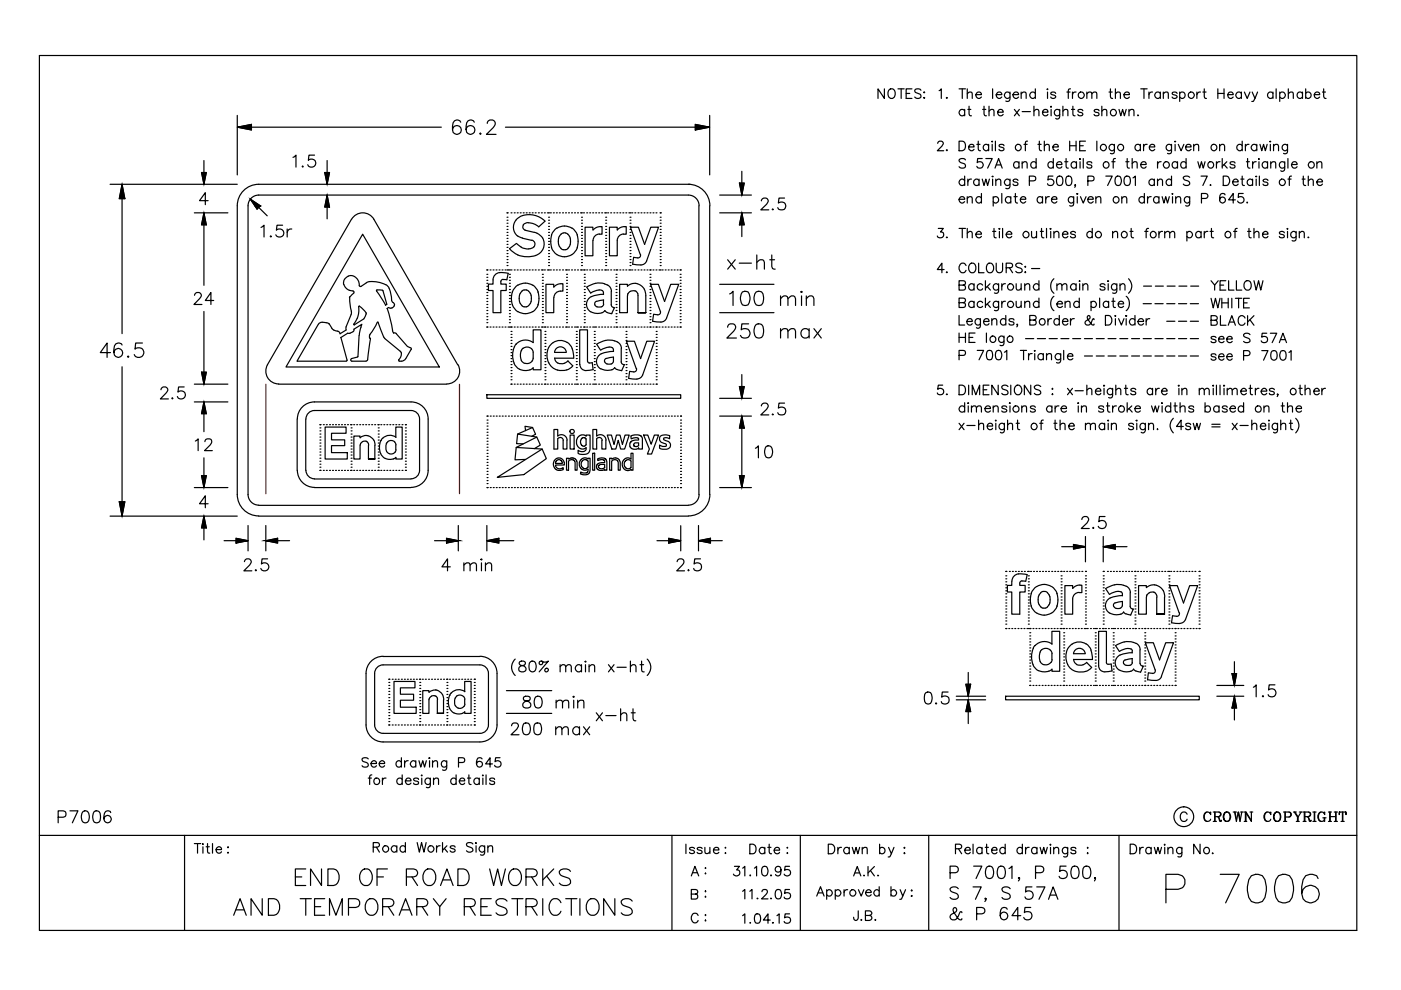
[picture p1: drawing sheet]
<svg xmlns="http://www.w3.org/2000/svg" width="297mm" height="210mm" viewBox="0 0 297 210" stroke-linecap="round" stroke-linejoin="round" font-family="sans-serif">
<!-- layer: SIGN -->
<g fill="none" stroke="#000" stroke-width=".25">
<path d="M8.4 11.8h279.3v185.5h-279.3zM187.5 18.8v2.1l-1.3-2.1v2.1M188.4 19.1a.83 .83 0 0 1 1.1-.1 .83 .83 0 0 1 .3 1.1 .77 .77 0 0 1-.8 .8 .77 .77 0 0 1-.7-.8zM190.4 18.8h1.3M191.1 18.8v2.1M192.1 19.8h.8M193.4 18.8h-1.3v2.1h1.3M195.3 19.1a.73 .73 0 0 0-.8-.3 .73 .73 0 0 0-.6 .5l.2 .3 1 .4a.5 .5 0 0 1 0 .7 .85 .85 0 0 1-1.2-.1M195.8 19.6h.3zM199.1 19.2l.5-.4v2.1M203.3 18.8h1.4M204 18.8v2.1"/>
<path d="M205.1 19.9l.5-.4 .5 .1v1.3M205.1 18.8v2.1M210.5 18.8v2.1M214.1 19.5v1.5l-.1 .3-.3 .2-.5-.1M214.1 19.8a.66 .66 0 0 0-.9-.1 .66 .66 0 0 0 0 1 .66 .66 0 0 0 .9-.1M216.5 19.9l.5-.4 .5 .1 .1 1.3M216.5 19.5v1.4M219.5 19.8a.66 .66 0 0 0-1-.1 .66 .66 0 0 0 0 1 .66 .66 0 0 0 1-.1M219.5 18.8v2.1M222 18.9h.2zM222.1 19.5v1.4M223.8 19.8a.6 .6 0 0 0-1 0l.2 .3 .7 .2 .1 .3a.6 .6 0 0 1-1 0"/>
<path d="M226.2 19.5h.7M227 18.8l-.4 .1-.1 .3v1.7M227.4 19.5v1.4M228.1 19.5a.6 .6 0 0 0-.7 .6M230.4 19.9l.5-.4 .5 .1 .1 1.3M230.4 19.5v1.4M231.5 19.9l.5-.4 .5 .1 .1 1.3M235.1 19.5h.7M235.4 18.8v1.6l.1 .3 .4 .2M236.5 19.9l.5-.4 .5 .1v1.3M236.5 18.8v2.1M241.9 18.8h1.3"/>
<path d="M242.5 18.8v2.1M243.6 19.5v1.4M244.4 19.5a.64 .64 0 0 0-.8 .6M246 19.8a.66 .66 0 0 0-1-.1 .66 .66 0 0 0 0 1 .66 .66 0 0 0 1-.1M246 19.5v1.4M246.6 19.9l.6-.4 .4 .1 .1 1.3M246.6 19.5v1.4M249.6 19.8a.61 .61 0 0 0-1.1 0l.3 .3 .6 .2 .2 .3a.61 .61 0 0 1-1.1 0M250.1 19.8a.64 .64 0 0 1 1-.1 .64 .64 0 0 1 0 1 .64 .64 0 0 1-1-.1M250.1 19.5v2M253.8 19.5v1.4M254.5 19.5a.64 .64 0 0 0-.7 .6"/>
<path d="M255 19.5h.7M255.3 18.8v1.6l.1 .3 .4 .2M258.2 19.8h1.3M258.2 18.8v2.1M259.5 18.8v2.1M263.2 19.8a.66 .66 0 0 0-1-.1 .66 .66 0 0 0 0 1 .66 .66 0 0 0 1-.1M263.2 19.5v1.4M263.8 19.5l.6 1.4 .6-1.4M265.5 19.5l.6 1.4 .5-1.4M269.9 19.8a.64 .64 0 0 0-1-.1 .64 .64 0 0 0 0 1 .64 .64 0 0 0 1-.1M269.9 19.5v1.4M270.6 18.8v2.1"/>
<path d="M271.3 19.8a.66 .66 0 0 1 1-.1 .66 .66 0 0 1 0 1 .66 .66 0 0 1-1-.1M271.3 19.5v2M273.1 19.9l.6-.4 .4 .1 .1 1.3M273.1 18.8v2.1M276.2 19.8a.64 .64 0 0 0-1-.1 .64 .64 0 0 0 0 1 .64 .64 0 0 0 1-.1M276.2 19.5v1.4M276.8 19.8a.64 .64 0 0 1 1-.1 .64 .64 0 0 1 0 1 .64 .64 0 0 1-1-.1M276.8 18.8v2.1M280.4 19.5h.6M280.6 18.8v1.6l.2 .3 .3 .2M23.3 39.1h27M25.9 39.1v31.6"/>
<path d="M25.9 39.1l.6 3h-1.2zM42.7 36.6h1l-.5 2.5zM43.2 34v5.1M50.3 27l3-.6v1.2zM50.3 24.5v12.6M53.3 27h40.3M62.1 33.4l.7-.5v2.5M64.2 35.2l-.1 .1 .1 .1 .1-.1M66.7 32.9h-1.2l-.1 1.1a.89 .89 0 0 1 1.3 0 .89 .89 0 0 1-.2 1.3 .89 .89 0 0 1-1.3-.4M68.8 36.6h1.1l-.5 2.5zM69.4 34v5.1M97.7 25.9a.86 .86 0 0 0-1.3-.3 2.84 2.84 0 0 0-.3 2.5 .94 .94 0 0 0 1.5 .1 .94 .94 0 0 0-.3-1.5 .94 .94 0 0 0-1.4 .8"/>
<path d="M100.6 25.9a.86 .86 0 0 0-1.4-.3 2.84 2.84 0 0 0-.3 2.5 .94 .94 0 0 0 1.6 .1 .94 .94 0 0 0-.4-1.5 .94 .94 0 0 0-1.3 .8M101.9 28.2l-.2 .1 .2 .2 .1-.2M103.3 26.2l.3-.6 .3-.2h.6a.77 .77 0 0 1 .4 1.2l-1.8 1.9h2.1M107.2 27h40.2M146 39.1a4.6 4.6 0 0 1 4.5 4.5M146.3 39.1h-91.4a4.6 4.6 0 0 0-4.6 4.5v61.3a4.6 4.6 0 0 0 4.6 4.5M147.4 26.4l3.1 .6-3.1 .6zM150.5 24.5v12.6M156.8 38.8h1l-.5 2.6zM157.3 36.3v5.1M195.8 20.7h.3l-.2 .2zM198.8 30.4l.2-.4 .6-.1 .3 .2 .1 .4-1.3 1.5h1.4"/>
<path d="M200.8 20.7h-.2l.2 .2v-.2M200.8 31.8h-.2l.2 .2v-.2M203.3 29.9h.7a1.08 1.08 0 0 1 .7 1 1.08 1.08 0 0 1-.7 1.1h-.7zM204.5 38.3a.66 .66 0 0 0-.9-.1 .66 .66 0 0 0 0 .9 .66 .66 0 0 0 .9-.1M204.5 37.3v2M204.5 23.5a.66 .66 0 0 0-.9-.1 .66 .66 0 0 0 0 1 .66 .66 0 0 0 .9-.1M204.5 23.2v1.4M204.7 33.9a.76 .76 0 0 0-.7-.3 .76 .76 0 0 0-.7 .5l.5 .4 .7 .3a.54 .54 0 0 1 0 .8 .99 .99 0 0 1-1.2-.3M205.2 38v1.3M205.2 23.2h.6M205.4 31.2h1.1a.62 .62 0 0 0-.9-.5 .62 .62 0 0 0-.1 1 .6 .6 0 0 0 1 0M205.5 22.5v1.7l.1 .3 .4 .1"/>
<path d="M206 38a.66 .66 0 0 0-.8 .6M206.9 20.1h1.2a.64 .64 0 0 0-1-.5 .64 .64 0 0 0 .1 1.1 .57 .57 0 0 0 .9-.1M207.1 30.6h.7M207.4 29.9v1.6l.1 .3 .4 .2M207.6 38.3a.64 .64 0 0 0-1-.1 .64 .64 0 0 0 0 .9 .64 .64 0 0 0 1-.1M207.6 38v1.3M208.3 38l.3 1.3 .4-1.3 .4 1.3 .4-1.3M208.3 33.6h-1l-.1 .9a.72 .72 0 0 1 1.1 0 .72 .72 0 0 1-.1 1 .72 .72 0 0 1-1.1-.2M208.3 23.2h.7M208.6 22.5v1.7l.2 .3 .3 .1M209 33.6h1.4l-1 2M209.6 30.9a.64 .64 0 0 0-.9-.1 .64 .64 0 0 0 0 1 .64 .64 0 0 0 .9-.1"/>
<path d="M209.6 30.6v1.4M209.7 23.6l.5-.4 .5 .1v1.3M209.7 22.5v2.1M210.3 30h.2zM210.4 37.4h.2zM210.4 30.6v1.4M210.5 38v1.3M211 35.6l.7-2 .8 2M211 29.9v2.1M211.1 38.4l.5-.4 .5 .1 .1 1.2M211.1 38v1.3M211.2 35h1"/>
<path d="M211.2 20.1h1.2a.64 .64 0 0 0-1-.5 .64 .64 0 0 0 .1 1.1 .57 .57 0 0 0 .9-.1M211.5 23.8h1.2a.62 .62 0 0 0-.9-.6 .62 .62 0 0 0-.2 1.1 .6 .6 0 0 0 1.1 0M212.9 30.9a.6 .6 0 0 0-1.1 0l.1 .2 .9 .3 .1 .3a.6 .6 0 0 1-1.1 0M214.1 38v1.5l-.1 .3-.3 .2-.5-.1M214.1 38.3a.66 .66 0 0 0-.9-.1 .66 .66 0 0 0 0 .9 .66 .66 0 0 0 .9-.1M214.8 20.1h1.2a.64 .64 0 0 0-1.1-.5 .64 .64 0 0 0 .2 1.1 .57 .57 0 0 0 .9-.1M215.1 23.2l1 1.4M215.8 38.3a.6 .6 0 0 0-1 0l.3 .3 .5 .1 .2 .3a.6 .6 0 0 1-1 0M216 34.6a.64 .64 0 0 0-.9-.1 .64 .64 0 0 0 0 .9 .64 .64 0 0 0 .9-.1M216 34.3v1.3M216.1 23.2l-1 1.4M216.7 34.7l.5-.4 .4 .1 .2 1.2"/>
<path d="M216.7 34.3v1.3M216.7 23.7h1.8M217.1 30.6h.7M217.9 29.9l-.4 .1-.1 .3v1.7M218.2 38.4l1.2-.1a.51 .51 0 0 0 0-.9l-1.2-.1v2M219.2 23.6l.5-.4 .4 .1 .2 1.3M219.2 22.5v2.1M219.7 34.6a.64 .64 0 0 0-1-.1 .64 .64 0 0 0 0 .9 .64 .64 0 0 0 1-.1M219.7 33.6v2M220.1 30.6h.6M220.4 29.9v1.6v.3l.4 .2M221 23.8h1.2a.62 .62 0 0 0-.9-.6 .62 .62 0 0 0-.2 1.1 .6 .6 0 0 0 1.1 0"/>
<path d="M221.4 31l.5-.4 .5 .1 .1 1.3M221.4 29.9v2.1M222.9 23.2v1.4M222.9 22.5v.2zM223.2 37.3h-.9l-.1 .9a.72 .72 0 0 1 1.1-.1 .72 .72 0 0 1-.1 1.1 .72 .72 0 0 1-1.1-.3M223.2 31.2h1.2a.62 .62 0 0 0-.9-.5 .62 .62 0 0 0-.2 1 .6 .6 0 0 0 1.1 0M223.3 34.6a.64 .64 0 0 0-.9-.1 .64 .64 0 0 0 0 .9 .64 .64 0 0 0 .9-.1M223.3 33.6v2M224 34.9h1.1a.62 .62 0 0 0-.8-.6 .62 .62 0 0 0-.2 1 .61 .61 0 0 0 1 0M224.3 37.4a.69 .69 0 0 1 1 .3 1.66 1.66 0 0 1-.2 1.5 .69 .69 0 0 1-1-.3 1.66 1.66 0 0 1 .2-1.5zM224.7 23.2v1.5a.54 .54 0 0 1-.7 .5l-.2-.1M224.7 23.5a.64 .64 0 0 0-1-.1 .64 .64 0 0 0 0 .9 .64 .64 0 0 0 1 0"/>
<path d="M225.4 23.6l.4-.4 .5 .1 .1 1.3M225.4 22.5v2.1M225.7 34.3h.7M226 33.6v1.7l.1 .3h.4M226.2 37.4a.68 .68 0 0 1 1 .3 1.32 1.32 0 0 1-.5 1.6h-.2a1.08 1.08 0 0 1-.5-1.6zM226.8 29.9v2.1M226.8 30.9h1.3M227.2 23.2h.7M227.5 22.5v1.7l.1 .3 .3 .1M228 39.2h-.1h.1l-.1 .5M228.1 29.9v2.1M228.2 34.6a.64 .64 0 0 0-.9-.1 .64 .64 0 0 0 0 .9 .64 .64 0 0 0 .9-.1"/>
<path d="M228.2 34.3v1.3M228.9 30.9h.8M229 34.3v1.3M229 33.6v.2zM229.6 23.5a.6 .6 0 0 0-1.1 0l.3 .3 .7 .2 .1 .3a.6 .6 0 0 1-1.1 0M229.7 33.6v2M230.1 29.9h-1.2v2.1h1.2M230.6 38.4l1.2-.1 .2-.3-.1-.5-.4-.2h-.9v2M231.5 34.6a.6 .6 0 0 0-1.1 0l.3 .3 .7 .2 .1 .2a.6 .6 0 0 1-1.1 0M232.6 29.9v2.1M233 23.5a.6 .6 0 0 0-1 0l.3 .3 .6 .2 .1 .3a.6 .6 0 0 1-1 0M233.6 23.6l.5-.4 .5 .1 .1 1.3"/>
<path d="M233.6 22.5v2.1M234.5 37.3h1.3l-1 2M235.7 34.3h.7M236.3 30.6l-.1 1.8-.3 .2-.5-.1M236.3 30.9a.64 .64 0 0 0-1-.1 .64 .64 0 0 0 0 1 .64 .64 0 0 0 1-.1M236.5 33.6l-.4 .1-.1 .3v1.6M236.7 37.4a.64 .64 0 0 1 .9 .3 1 1 0 0 1-.6 1.6 1.28 1.28 0 0 1-.3-1.9zM237.3 23.2l.3 1.4 .4-1.4 .4 1.4 .4-1.4M238.3 20.1h1.2a.62 .62 0 0 0-.9-.5 .62 .62 0 0 0-.2 1 .6 .6 0 0 0 1.1 0M238.6 37.4a.69 .69 0 0 1 1 .3 1.66 1.66 0 0 1-.2 1.5 .69 .69 0 0 1-1-.3 1.66 1.66 0 0 1 .2-1.5zM238.7 34.3h.7M239 33.6v1.7l.1 .3h.4"/>
<path d="M239.4 23.6l.4-.4 .5 .1 .1 1.3M239.4 23.2v1.4M240 34.7l.5-.4 .5 .1 .1 1.2M240 33.6v2M240.2 37.7l.5-.4v2M241.3 24.3l-.1 .2h.2M241.8 30.9a.64 .64 0 0 0-1-.1 .64 .64 0 0 0 0 1 .64 .64 0 0 0 1-.1M241.8 30.6v1.4M241.9 34.9h1.1a.62 .62 0 0 0-.9-.6 .62 .62 0 0 0-.2 1 .6 .6 0 0 0 1.1 0M242.5 30.6v1.4M243.2 30.6a.6 .6 0 0 0-.7 .6M243.7 31.2h1.1a.62 .62 0 0 0-.9-.5 .62 .62 0 0 0-.1 1 .6 .6 0 0 0 1 0"/>
<path d="M244.7 38.3a.64 .64 0 0 0-.9-.1 .64 .64 0 0 0 0 .9 .64 .64 0 0 0 .9-.1M244.7 38v1.3M245.4 38.4l.5-.4 .5 .1 .1 1.2M245.4 38v1.3M245.4 34.3v1.3M246.2 34.3a.64 .64 0 0 0-.8 .6M248.4 38.3a.64 .64 0 0 0-1-.1 .64 .64 0 0 0 0 .9 .64 .64 0 0 0 1-.1M248.4 37.3v2M248.4 30.6l-.1 1.8-.3 .2-.5-.1M248.4 30.9a.64 .64 0 0 0-1-.1 .64 .64 0 0 0 0 1 .64 .64 0 0 0 1-.1M249.1 30.6v1.4M249.1 29.9l.2 .1-.2 .1z"/>
<path d="M249.7 34.6a.64 .64 0 0 0-1-.1 .64 .64 0 0 0 0 .9 .64 .64 0 0 0 1-.1M249.7 34.3v1.3M249.8 30.6l.6 1.4 .6-1.4M251.4 31.2h1.1a.62 .62 0 0 0-.9-.5 .62 .62 0 0 0-.1 1 .6 .6 0 0 0 1 0M251.5 34.6a.64 .64 0 0 0-1-.1 .64 .64 0 0 0 0 .9 .64 .64 0 0 0 1-.1M251.5 33.6v2M252.2 37.6a.8 .8 0 0 0-1.3 .2l.2 .3 1.1 .5v.4a.87 .87 0 0 1-1.3 0M253.1 31l.5-.4 .5 .1v1.3M253.1 30.6v1.4M254 34.3l.4 1.3 .3-1.3 .4 1.3 .4-1.3M254.6 37.3h1.4l-1 2M256.6 39.2v.1l.2-.1"/>
<path d="M257.9 34.3v1.3M258.6 31l.5-.4 .4 .1 .1 1.3M258.6 30.6v1.4M258.7 34.3a.64 .64 0 0 0-.8 .6M259.1 33.6v2M259.3 37.3h.7a1.06 1.06 0 0 1 .7 1 1.06 1.06 0 0 1-.7 1h-.7zM259.5 34.9l.7 .7M260.1 34.3l-1 1M260.3 20.1h1.2a.62 .62 0 0 0-.9-.5 .62 .62 0 0 0-.2 1 .6 .6 0 0 0 1.1 0M261.3 38.6h1.2a.62 .62 0 0 0-.8-.6 .62 .62 0 0 0-.2 1 .6 .6 0 0 0 1 0M261.8 34.6a.6 .6 0 0 0-1 0l.3 .3 .7 .2v.2a.6 .6 0 0 1-1 0M263.1 38h.7"/>
<path d="M263.4 37.3v1.6l.1 .3 .3 .1M263.4 30.9a.64 .64 0 0 0-1-.1 .64 .64 0 0 0 0 1 .64 .64 0 0 0 1-.1M263.4 29.9v2.1M264 30.6v1.4M264.3 34.3h.6M264.5 33.6v1.7l.1 .3h.4M264.8 30.6a.64 .64 0 0 0-.8 .6M265.6 38.3a.64 .64 0 0 0-1-.1 .64 .64 0 0 0 0 .9 .64 .64 0 0 0 1-.1M265.6 38v1.3M265.6 34.3v1.3M266.1 20.9l-.4 .6h-.3M266.3 38v1.3"/>
<path d="M266.3 37.3l.2 .1-.2 .1zM266.3 34.3a.64 .64 0 0 0-.7 .6M266.5 30.9a.66 .66 0 0 0-1-.1 .66 .66 0 0 0 0 1 .66 .66 0 0 0 1-.1M266.5 30.6v1.4M266.9 34.3v1.3M266.9 33.6v.2zM267 37.3v2M267.1 30.6l.4 1.4 .4-1.4 .4 1.4 .4-1.4M268.7 34.6a.64 .64 0 0 0-.9-.1 .64 .64 0 0 0 0 .9 .64 .64 0 0 0 .9-.1M268.7 34.3v1.3M268.8 38.3a.6 .6 0 0 0-1 0l.3 .3 .5 .1 .2 .3a.6 .6 0 0 1-1 0M269.2 30h.2z"/>
<path d="M269.3 30.6v1.4M269.4 34.7l.5-.4 .5 .1 .1 1.2M269.4 34.3v1.3M270 31l.5-.4 .4 .1 .2 1.3M270 30.6v1.4M272.4 34.3v1.5a.54 .54 0 0 1-.7 .5l-.2-.1M272.4 34.6a.64 .64 0 0 0-1-.1 .64 .64 0 0 0 0 .9 .64 .64 0 0 0 1-.1M273 30.6v1.5a.53 .53 0 0 1-.9 .4M273 30.9a.64 .64 0 0 0-1-.1 .64 .64 0 0 0 0 1 .64 .64 0 0 0 1-.1M273.1 38h.6M273.1 33.6v2M273.8 37.3l-.4 .1v.3v1.6"/>
<path d="M273.8 34.9h1.2a.62 .62 0 0 0-.9-.6 .62 .62 0 0 0-.1 1 .6 .6 0 0 0 1 0M276.1 38h.6M276.3 37.3v1.6l.2 .3 .3 .1M277.4 38.4l.5-.4 .5 .1v1.2M277.4 37.3v2M278.7 20.1h1.1a.62 .62 0 0 0-.9-.5 .62 .62 0 0 0-.2 1 .6 .6 0 0 0 1.1 0M279.2 38.6h1.2a.62 .62 0 0 0-.9-.6 .62 .62 0 0 0-.2 1 .6 .6 0 0 0 1.1 0M279.2 34.7l.5-.4 .5 .1 .1 1.2M279.2 34.3v1.3M41.2 45.1h7.1M43.2 45.1v15.4M43.2 45.1l.5 2.6h-1z"/>
<path d="M44.1 42.5h-1.8l1.2-1.6v2.5M53.1 42.2l3.6 3.6M53.1 42.2l2.1 1.4-.7 .7zM55.3 48.2l.7-.4v2.4M57.4 50l-.1 .1 .1 .1 .1-.1M59.9 47.8h-1.2l-.1 1a.9 .9 0 0 1 1.4 0 .9 .9 0 0 1-.2 1.3 .9 .9 0 0 1-1.3-.3M60.9 48.6v1.6M61.9 48.6a.8 .8 0 0 0-1 .7M69.4 41.4v5M69.4 41.4l.5 2.5h-1.1zM76.9 49.7l16.2 28.1h-32.5zM77.7 60l-1.2 .7"/>
<path d="M77.7 59.9a5.1 5.1 0 0 1 4.7 1l.1 .2M79.3 46.5l17.7 30.8M79.3 46.5a2.73 2.73 0 0 0-4.8 0l-17.8 30.8a2.74 2.74 0 0 0 2.4 4.1M103.2 59.4h.1M103.2 58.8h.1M103.2 58.2h.1M103.2 57.2h.1M103.9 57.2h.1M104.5 57.2h.1M105.2 57.2h.1M105.8 57.2h.1M106.4 57.2h.1"/>
<path d="M106.7 59.2l-.4 .3-.1 .7h1.1v1.4h-1.1v4.7h-1.7v-4.7h-.9v-1.4h.9v-.8M106.7 59.3h.8M107.1 57.2h.1M107.5 59.3l.3-1.3-.4-.1a2.19 2.19 0 0 0-2.8 1l-.1 .4M107.5 57.2h.1M107.5 56.3h.1M107.5 55.7h.1M107.5 55h.1M107.5 54.4h.1M107.5 53.8h.1M107.5 53.1h.1M107.5 52.5h.1"/>
<path d="M107.5 51.8h.1M107.5 51.2h.1M107.5 50.5h.1M107.5 49.9h.1M107.5 49.3h.1M107.5 48.6h.1M107.5 48h.1M107.5 47.3h.1M107.5 46.7h.1M107.5 46.1h.1M107.5 45.1h.1M107.7 57.2h.1"/>
<path d="M108 59.4h.1M108 58.8h.1M108 58.2h.1M108 57.2h.1M108.3 45.1h.1M108.3 57.2h.1M109 45.1h.1M109 57.2h.1M109.5 51.6l1 .8M109.7 45.1h.1M109.7 57.2h.1M109.7 50l1.1 .5"/>
<path d="M110.3 45.1h.1M110.3 57.2h.1M110.5 52.4l.8 .3 .8 .1M110.8 50.5l1.9 .5M110.8 45.7a4.8 4.8 0 0 1 4.8 1.2M110.8 45.7a2.53 2.53 0 0 0-1.1 4.3M110.9 45.1h.1M110.9 57.2h.1M111 47.7l-.1 .6 .5 .5M111.3 48.8l2 .5M111.6 45.1h.1M111.6 57.2h.1"/>
<path d="M112.2 45.1h.1M112.2 57.2h.1M112.8 50.9a.97 .97 0 0 1 .5 1.2 .97 .97 0 0 1-1.2 .6M112.8 45.1h.1M112.8 57.2h.1M113.3 49.3l.9 .3 .9 .9M113.5 45.1h.1M113.5 57.2h.1M114.1 45.1h.1M114.1 57.2h.1M114.8 45.1h.1M114.8 57.2h.1"/>
<path d="M115 59.4h.1M115 58.8h.1M115 58.2h.1M115 57.2h.1M115.1 50.5a2.73 2.73 0 0 1-2.8 3.9 4.7 4.7 0 0 1-4.3-1.7l1.4-1.1M115.4 45.1h.1M115.4 57.2h.1M115.5 46.9l-1.3 1.2a2.87 2.87 0 0 0-3-.6l-.3 .2M116 45.1h.1M116 57.2h.1M116.3 57.2h.1M116.3 56.3h.1"/>
<path d="M116.3 55.7h.1M116.3 55h.1M116.3 54.4h.1M116.3 53.8h.1M116.3 53.1h.1M116.3 52.5h.1M116.3 51.8h.1M116.3 51.2h.1M116.3 50.5h.1M116.3 49.9h.1M116.3 49.3h.1M116.3 48.6h.1"/>
<path d="M116.3 48h.1M116.3 47.3h.1M116.3 46.7h.1M116.3 46.1h.1M116.3 45.1h.1M116.7 45.1h.1M116.7 57.2h.1M116.9 52.5a2.89 2.89 0 0 0 4.3 1.5M117 49.9a4.6 4.6 0 0 0 0 2.6M117.3 45.1h.1M117.3 57.2h.1M118 45.1h.1"/>
<path d="M118 57.2h.1M118.1 48.3l-.8 .8-.4 .8M118.4 50.5v1.3M118.4 51.8l.2 .4M118.6 45.1h.1M118.6 57.2h.1M118.6 50.1l-.2 .4M118.6 52.2a1.06 1.06 0 0 0 1.3 .7M119.3 45.1h.1M119.3 57.2h.1M119.9 45.1h.1M119.9 57.2h.1"/>
<path d="M119.9 49.4a1.15 1.15 0 0 0-1.3 .7M119.9 49.4l.5 .3M120.1 59.4h.1M120.1 58.8h.1M120.1 58.2h.1M120.1 57.2h.1M120.4 49.7l.5 .8M120.4 52.7l-.5 .3M120.5 45.1h.1M120.5 57.2h.1M120.9 50.5v.2a2.01 2.01 0 0 1-.5 2M121.2 45.1h.1"/>
<path d="M121.2 57.2h.1M121.2 48.4a2.96 2.96 0 0 0-3.1 0M121.2 48.3l.8 .8 .4 .8M121.8 45.1h.1M121.8 57.2h.1M122.4 49.9a4.6 4.6 0 0 1 0 2.6M122.4 52.5l-.4 .7-.8 .8M122.4 45.1h.1M122.4 57.2h.1M123.1 45.1h.1M123.1 57.2h.1M123.3 57.2h.1"/>
<path d="M123.3 56.3h.1M123.3 55.7h.1M123.3 55h.1M123.3 54.4h.1M123.3 53.8h.1M123.3 53.1h.1M123.3 52.5h.1M123.3 51.8h.1M123.3 51.2h.1M123.3 50.5h.1M123.3 49.9h.1M123.3 49.3h.1"/>
<path d="M123.3 48.6h.1M123.3 48h.1M123.3 47.3h.1M123.3 46.7h.1M123.3 46.1h.1M123.3 45.1h.1M123.7 45.1h.1M123.7 57.2h.1M123.9 59.4h.1M123.9 58.8h.1M123.9 58.2h.1M123.9 57.2h.1"/>
<path d="M124.4 45.1h.1M124.4 57.2h.1M125 45.1h.1M125 57.2h.1M125.7 45.1h.1M125.7 57.2h.1M125.7 48.8v-.6h-1.6v6h1.6v-3.2a1.46 1.46 0 0 1 1.4-1.4M125.8 48.8l.8-.6 1-.2v1.7h-.5M126.3 45.1h.1M126.3 57.2h.1M126.9 45.1h.1M126.9 57.2h.1"/>
<path d="M127.6 45.1h.1M127.6 57.2h.1M128.2 45.1h.1M128.2 57.2h.1M128.4 57.2h.1M128.4 56.3h.1M128.4 55.7h.1M128.4 55h.1M128.4 54.4h.1M128.4 53.8h.1M128.4 53.1h.1M128.4 52.5h.1"/>
<path d="M128.4 51.8h.1M128.4 51.2h.1M128.4 50.5h.1M128.4 49.9h.1M128.4 49.3h.1M128.4 48.6h.1M128.4 48h.1M128.4 47.3h.1M128.4 46.7h.1M128.4 46.1h.1M128.4 45.1h.1M128.8 45.1h.1"/>
<path d="M128.8 57.2h.1M129.5 45.1h.1M129.5 57.2h.1M130.1 45.1h.1M130.1 57.2h.1M130.6 59.4h.1M130.6 58.8h.1M130.6 58.2h.1M130.6 57.2h.1M130.8 45.1h.1M130.8 57.2h.1M131.4 45.1h.1"/>
<path d="M131.4 57.2h.1M132.1 45.1h.1M132.1 57.2h.1M132.2 49.6a1.38 1.38 0 0 0-1.3 1.4v3.2h-1.7v-6h1.7v.6l.8-.6 1.1-.2v1.7h-.6M132.7 45.1h.1M132.7 57.2h.1M133.3 45.1h.1M133.3 57.2h.1M133.6 57.2h.1M133.6 56.3h.1M133.6 55.7h.1M133.6 55h.1"/>
<path d="M133.6 54.4h.1M133.6 53.8h.1M133.6 53.1h.1M133.6 52.5h.1M133.6 51.8h.1M133.6 51.2h.1M133.6 50.5h.1M133.6 49.9h.1M133.6 49.3h.1M133.6 48.6h.1M133.6 48h.1M133.6 47.3h.1"/>
<path d="M133.6 46.7h.1M133.6 46.1h.1M133.6 45.1h.1M134 45.1h.1M134 57.2h.1M134.3 54.6l-.2 1.4M134.3 54.6l.9 .1M134.6 45.1h.1M134.6 57.2h.1M135.3 45.1h.1M135.3 57.2h.1M135.7 53.9l-2-5.7h1.7l1.3 3.6 1.3-3.6h1.6l-2.5 7.1"/>
<path d="M135.8 53.9l-.1 .6-.5 .2M135.9 45.1h.1M135.9 57.2h.1M136.5 45.1h.1M136.5 57.2h.1M137.1 55.3a1.63 1.63 0 0 1-2.1 .8l-.8-.1M137.2 45.1h.1M137.2 57.2h.1M137.8 59.4h.1M137.8 58.8h.1M137.8 58.2h.1M137.8 45.1h.1"/>
<path d="M137.8 57.2h.1M138.4 45.1h.1M138.4 57.2h.1M139.1 45.1h.1M139.1 57.2h.1M139.7 57.2h.1M140 45.1h.1M140 57.2h.1M140 56.3h.1M140 55.7h.1M140 55h.1M140 54.4h.1"/>
<path d="M140 53.8h.1M140 53.1h.1M140 52.5h.1M140 51.8h.1M140 51.2h.1M140 50.5h.1M140 49.9h.1M140 49.3h.1M140 48.6h.1M140 48h.1M140 47.3h.1M140 46.7h.1"/>
<path d="M140 46.1h.1M140.4 57.2h.1M141 57.2h.1M141.7 57.2h.1M142.3 57.2h.1M142.9 57.2h.1M143.6 57.2h.1M144.2 57.2h.1M144.2 58.2h.1M144.2 58.8h.1M144.2 59.4h.1M145.9 41.4h-91a2.26 2.26 0 0 0-2.3 2.2v61.3a2.27 2.27 0 0 0 2.3 2.2h91"/>
<path d="M146 41.4a2.26 2.26 0 0 1 2.2 2.2v61.3a2.19 2.19 0 0 1-2.2 2.2M150.5 43.6v61.3M152.6 41.4h6.7M152.6 45.1h6.7M154.3 55.1l1.6 2M155.9 55.1l-1.6 2M156.7 55.8h2.6M157.3 45.1l.5 2.6h-1zM157.3 45.1v5.1M160.5 55.6l.7-.5 .7 .1 .2 .4v1.5M160.5 54.1v3M161.4 42.6v-.1a.8 .8 0 0 1 1.3-.4 .74 .74 0 0 1-.2 1.2l-1.2 1.2h1.7"/>
<path d="M163.2 55.1h1M163.6 54.1v2.4l.2 .4 .6 .2M163.8 44.3l-.1 .1h.3M166.3 42h-1.1l-.2 1.1a.9 .9 0 0 1 1.4-.1 .9 .9 0 0 1-.2 1.4 .9 .9 0 0 1-1.3-.4M198.9 48.4h1.1l-.6 .8a.64 .64 0 0 1 .7 .7 .64 .64 0 0 1-.9 .5l-.4-.2-.1-.2M200.2 57.2h-1.5l1-1.4v2M200.8 50.2l-.2 .1h.2M200.8 57.6l-.2 .1h.2M203.3 42.2h1.2a.64 .64 0 0 0-1-.4 .64 .64 0 0 0 .1 1.1 .57 .57 0 0 0 .9-.1M203.3 48.4h1.4M204 48.4v2M204.8 56.3a.76 .76 0 0 0-.8-.5 .76 .76 0 0 0-.7 .8v.5a.76 .76 0 0 0 .7 .7 .76 .76 0 0 0 .8-.5"/>
<path d="M205.1 42.1l.5-.4 .5 .1v1.3M205.1 49.4l.5-.3 .5 .1v1.2M205.1 41.7v1.4M205.1 48.4v2M205.8 55.9a.93 .93 0 0 1 1 .3 .93 .93 0 0 1 0 1.1 .74 .74 0 0 1-.8 .5 .74 .74 0 0 1-.6-.7v-.5zM206.9 49.7h1.2a.62 .62 0 0 0-.9-.6 .62 .62 0 0 0-.2 1 .6 .6 0 0 0 1.1 0M207.5 55.8v2h1.1M208.1 42a.66 .66 0 0 0-1-.1 .66 .66 0 0 0 0 1 .66 .66 0 0 0 1-.1M208.1 41v2.1M208.9 59.5v2M209.3 56.1a.75 .75 0 0 1 .9-.3 .75 .75 0 0 1 .5 .8v.5a.76 .76 0 0 1-.8 .7 .76 .76 0 0 1-.8-.7zM210.5 49.1h.6"/>
<path d="M210.6 42a.64 .64 0 0 1 .9-.1 .64 .64 0 0 1 0 1 .64 .64 0 0 1-.9-.1M210.6 41.7v2M210.7 48.4v1.6l.1 .3 .4 .1M211.2 55.8v1.4a.68 .68 0 0 0 .7 .6 .68 .68 0 0 0 .7-.6v-1.4M211.8 48.5h.2zM211.9 49.1v1.3M212.4 41v2.1M212.6 48.4v2M213.3 56.8l1.2-.1 .2-.3-.2-.5-1.2-.1v2M213.3 49.7h1.2a.62 .62 0 0 0-.9-.6 .62 .62 0 0 0-.1 1 .6 .6 0 0 0 1 0M214 56.8l.7 1M214.3 42a.64 .64 0 0 0-.9-.1 .64 .64 0 0 0 0 1 .64 .64 0 0 0 .9-.1"/>
<path d="M214.3 41.7v1.4M215 41.7h.7M215.3 41v1.6l.1 .3 .3 .2M216.3 42.2h1.2a.62 .62 0 0 0-.9-.4 .62 .62 0 0 0-.2 1 .6 .6 0 0 0 1.1 0M216.7 56.1a.75 .75 0 0 0-.7-.3 .75 .75 0 0 0-.6 .5l.3 .4 .8 .2 .2 .6a.89 .89 0 0 1-1.3 0M217.3 56.6h.2l-.1 .1zM217.3 57.7l.1-.1 .1 .1zM218.7 56.9h1.7M218.7 49.1l.1 1.2 .5 .1 .5-.4M219.8 49.1v1.3M220.3 59.5v2M220.6 49.1h.6"/>
<path d="M220.8 48.4v1.6l.2 .3 .3 .1M221 42a.64 .64 0 0 0-.9-.1 .64 .64 0 0 0 0 1 .64 .64 0 0 0 .9-.1M221 41.7v1.4M221.7 41.7v1.4M221.9 48.4v2M222.5 41.7a.64 .64 0 0 0-.8 .5M222.6 48.5h.3zM222.8 49.1v1.3M222.9 42.2h1.2a.62 .62 0 0 0-.9-.4 .62 .62 0 0 0-.2 1 .61 .61 0 0 0 1.1 0M223.4 59.1a2.08 2.08 0 0 0 0 3.1M223.4 49.4l.5-.3 .5 .1 .1 1.2M223.4 49.1v1.3"/>
<path d="M225.3 49.7h1.1a.62 .62 0 0 0-.9-.6 .62 .62 0 0 0-.1 1 .6 .6 0 0 0 1 0M227.6 41.7v1.8l-.3 .2-.5-.1M227.6 42a.64 .64 0 0 0-.9-.1 .64 .64 0 0 0 0 1 .64 .64 0 0 0 .9-.1M228 49.4a.6 .6 0 0 0-1 0l.3 .3h.5l.2 .4a.6 .6 0 0 1-1 0M228.4 41.7v1.4M228.4 41l.1 .1-.1 .1zM228.8 59.6h.2zM229.1 41.7l.6 1.4 .6-1.4M230.6 42.2h1.2a.62 .62 0 0 0-.9-.4 .62 .62 0 0 0-.2 1 .6 .6 0 0 0 1.1 0M231.6 49.4a.64 .64 0 0 0-1-.1 .64 .64 0 0 0 0 .9 .64 .64 0 0 0 1-.1M231.6 48.4v2M232.3 42.1l.5-.4 .5 .1 .1 1.3"/>
<path d="M232.3 41.7v1.4M234.8 59.6h.2zM235.9 49.4l.5-.3 .5 .1 .1 1.2M235.9 49.1v1.3M237.8 42.1l.5-.4 .5 .1 .1 1.3M237.8 41.7v1.4M239.3 59.1a2.08 2.08 0 0 1 0 3.1M239.6 49.1h.6M239.8 48.4v1.6l.2 .3 .3 .1M242.6 42a.64 .64 0 0 0-.9-.1 .64 .64 0 0 0 0 1 .64 .64 0 0 0 .9-.1M242.6 41v2.1M242.7 49.1h.7"/>
<path d="M243.3 41.7v1.4M243.5 48.4l-.4 .1-.1 .3v1.6M244.1 41.7a.64 .64 0 0 0-.8 .5M245.7 49.1v1.3M245.7 42a.64 .64 0 0 0-.9-.1 .64 .64 0 0 0 0 1 .64 .64 0 0 0 .9-.1M245.7 41.7v1.4M246.4 41.7l.4 1.4 .4-1.4 .3 1.4 .4-1.4M246.5 49.1a.72 .72 0 0 0-.8 .6M246.9 49.4l.6-.3 .4 .1 .1 1.2M246.9 49.1v1.3M248 49.4l.5-.3 .5 .1 .1 1.2M248.5 41.1h.2z"/>
<path d="M248.6 41.7v1.4M249.3 42.1l.4-.4 .5 .1 .1 1.3M249.3 41.7v1.4M251.6 49.4a.66 .66 0 0 1 1-.1 .66 .66 0 0 1 0 .9 .66 .66 0 0 1-1-.1M251.6 49.1v2M252.2 41.7v1.5a.53 .53 0 0 1-.8 .4M252.2 42a.64 .64 0 0 0-.9-.1 .64 .64 0 0 0 0 1 .64 .64 0 0 0 .9-.1M254.6 49.4a.64 .64 0 0 0-.9-.1 .64 .64 0 0 0 0 .9 .64 .64 0 0 0 .9-.1M254.6 49.1v1.3M254.7 42.1h.9a.53 .53 0 0 0 .5-.5 .53 .53 0 0 0-.5-.6h-.9v2.1M255.3 49.1v1.3M256.1 49.1a.66 .66 0 0 0-.8 .6"/>
<path d="M256.6 49.1h.6M256.8 59.5l.7 1 .8-1M256.9 48.4v1.6v.3l.4 .1M259.7 41.3a.59 .59 0 0 0-.8-.2 1.24 1.24 0 0 0 .2 2 .63 .63 0 0 0 .7-.6 .63 .63 0 0 0-.5-.7 .63 .63 0 0 0-.7 .6M259.9 59.5h-1.2v2h1.2M260.5 59.5v2h1.1M261.5 49.1h.7M261.9 42.4h-1.4l1-1.4v2.1M262.1 59.5v2h1.2M262.3 48.4l-.4 .1-.1 .3v1.6M263.6 41h-1l-.1 .9a.71 .71 0 0 1 1.1 0 .71 .71 0 0 1-.2 1.1 .71 .71 0 0 1-1-.4M264.1 59.6a.85 .85 0 0 1 1 .2 .85 .85 0 0 1 .2 .9 .76 .76 0 0 1-.8 .8 .76 .76 0 0 1-.7-.8 1.15 1.15 0 0 1 .3-1.1z"/>
<path d="M264.4 42.8v.3l.1-.2M264.5 49.1h.7M264.8 48.4v1.6l.1 .3 .4 .1M265.9 59.5l.4 2 .5-2 .5 2 .5-2M265.9 49.4l.4-.3 .5 .1 .1 1.2M265.9 48.4v2M267.7 49.7h1.1a.62 .62 0 0 0-.8-.6 .62 .62 0 0 0-.2 1 .61 .61 0 0 0 1 0M272.3 49.4a.6 .6 0 0 0-1.1 0l.1 .2 .9 .3 .1 .2a.6 .6 0 0 1-1.1 0M273 49.1v1.3M273 48.4v.2zM274.8 49.1l-.1 1.8-.3 .2-.4-.1M274.8 49.4a.64 .64 0 0 0-.9-.1 .64 .64 0 0 0 0 .9 .64 .64 0 0 0 .9-.1"/>
<path d="M275.5 49.4l.4-.3 .6 .1v1.2M275.5 49.1v1.3M277.4 50.2v.2l.1-.1M23.4 74.8h-2.1l1.4-2.1v3.1M25.9 73.2a.89 .89 0 0 0-.9-.5 .89 .89 0 0 0-.7 .6 2.2 2.2 0 0 0 .3 2.3 .93 .93 0 0 0 1.3-.4 .93 .93 0 0 0-.6-1.3 .93 .93 0 0 0-1.2 .9M25.9 77.8v31.6M27.2 75.5l-.2 .1 .2 .2 .1-.2M30.2 72.7h-1.4l-.2 1.3a1.07 1.07 0 0 1 1.6 0 1.07 1.07 0 0 1-.2 1.6 1.07 1.07 0 0 1-1.5-.4M41.2 62.6l.2-.3 .3-.3 .7 .1a.57 .57 0 0 1 .2 .9l-1.5 1.6h1.7M42.7 78.9h1l-.5 2.5zM43.2 66v15.4M45.3 63.7h-1.8l1.2-1.7v2.6"/>
<path d="M67.5 68.7l-4.5 7.9h10.4M69.2 68.4l-.6-.1a.97 .97 0 0 0-1.1 .4M69.3 68.4l.4 .2M69.7 68.6l.1 .1M69.8 68.7l.6 .9M70.4 69.6l.4 .4 .8 .2M71.6 70.2l.2 .1M71.8 70.3l.3 .4M72.3 71.5l1.3 4.9M72.9 60.3a1.61 1.61 0 0 1 1.2-1.8 1.61 1.61 0 0 1 1.9 1.1l.2 1 .3 .1M72.9 60.3l.3 .6 .9 .7M73.4 70l-1.3 .8"/>
<path d="M73.4 69.3v.6M73.6 76.4l-.2 .1M74.1 61.6l.8 .1 .2 .2-.1 .2M74.1 63.1l.4 2.9M74.2 62.9l-.1 .2M74.4 66.7l-1 2.6M74.5 66l-.1 .7M74.6 76l-.2 .3 .2 .3h3M75 62.2l-.8 .7M75 68.7l.1 .2M75.8 75.7l-1.3 .3M76.1 71.1l-.3 4.5"/>
<path d="M76.5 69.4l.2-.7-1.7 1.1 .1 .2a1.19 1.19 0 0 1-1.2 .7l-.2-.1-1.5 1M76.5 69.4l-.3 1.7M77.1 67.6l-2 1.3M77.6 66.3l-.4 1.3M77.6 66.3a2.58 2.58 0 0 0-1.5-1.3 5 5 0 0 1-1.1 3.7M78.3 71.2v.4M78.4 71.6l.1 .1M78.4 71.7l.1 .1-.6 4.5-.3 .2M78.4 70.9v.3M80 68.3l-.7 1.4-.9 1.2M80 68.3h.1l1.3 3.2 .2 .2M81.2 61.7v-.1a1.37 1.37 0 0 0-1.4 0l2 3.1"/>
<path d="M81.2 61.7l.8 2.8-.3 .2M81.5 71.8l3.4 2.7M82.1 65.4l1.4 5.2M82.4 65.2l-.3 .2M82.4 65.2l.5 .2M82.5 61.1l.4 1.5 .1 1M83 63.6l.2 .4a.68 .68 0 0 1 .4 .8 .68 .68 0 0 1-.7 .5M83.5 70.6l.5 .1M84 70.7l2.4 2.7 .6 .3M84.9 74.5a1.39 1.39 0 0 1-.4 1.9l.2 .1M86 76l-.6 .5-.8 .1M87.1 73.7l.1 .4"/>
<path d="M87.1 74.1l-1.1 1.9M97.1 77.3a2.73 2.73 0 0 1-2.4 4.1M103.2 68.4h.1M103.2 67.8h.1M103.2 67.1h.1M103.2 66.5h.1M103.2 65.8h.1M103.2 65.2h.1M103.2 64.6h.1M103.2 63.9h.1M103.2 63.3h.1M103.2 62.7h.1"/>
<path d="M103.2 62h.1M103.2 61.4h.1M103.2 60.7h.1M103.2 60.1h.1M103.2 69.3h.1M103.9 69.3h.1M104.5 69.3h.1M105.2 69.3h.1M105.8 69.3h.1M106.4 69.3h.1M107.1 69.3h.1M107.7 69.3h.1"/>
<path d="M108 69.3h.1M108 68.4h.1M108 67.8h.1M108 67.1h.1M108 66.5h.1M108 65.8h.1M108 65.2h.1M108 64.6h.1M108 63.9h.1M108 63.3h.1M108 62.7h.1M108 62h.1"/>
<path d="M108 61.4h.1M108 60.7h.1M108 60.1h.1M108.3 79.9h.1M108.3 79.2h.1M108.3 78.6h.1M108.3 77.9h.1M108.3 77.3h.1M108.3 76.7h.1M108.3 76h.1M108.3 75.4h.1M108.3 74.8h.1"/>
<path d="M108.3 74.1h.1M108.3 73.4h.1M108.3 72.8h.1M108.3 72.2h.1M108.3 71.5h.1M108.3 70.9h.1M108.3 70.3h.1M108.3 69.3h.1M109 69.3h.1M109.4 73l-.3 .5M109.5 72.9l-.1 .1M109.7 69.3h.1"/>
<path d="M109.8 60.4a3.6 3.6 0 0 0 0 5.7M109.8 66.1a2.96 2.96 0 0 0 3.1 0M110.1 63.3a1.77 1.77 0 0 0 .6 1.5M110.3 69.3h.1M110.3 62.2l-.2 1.1M110.6 64.8l.5 .3M110.7 61.8l-.4 .4M110.9 73.8a2.28 2.28 0 0 0 .1 3.1l.3 .1M110.9 73.9a1.31 1.31 0 0 1 2.1 .8v1.3M110.9 69.3h.1M111.1 61.5l-.5 .2M111.1 65h.5"/>
<path d="M111.6 69.3h.1M111.6 61.5l.3 .1 .5 .6M111.6 61.5h-.5M112.2 69.3h.1M112.4 62.2l.3 1.1M112.7 63.3a1.7 1.7 0 0 1-1.1 1.8M112.8 76.6a1.33 1.33 0 0 1-1.5 .4M112.8 69.3h.1M112.9 60.5a2.96 2.96 0 0 0-3.1 0M113 60.4l.8 .8 .3 .7M113 72.6a2.69 2.69 0 0 0-3.5 .3M113 75.9l-.2 .6"/>
<path d="M113 72.6v-2.7h1.7v8.5h-1.7v-.4a2.66 2.66 0 0 1-2.8 .3 2.66 2.66 0 0 1-1.5-2.4v-1.2l.4-1.2M113.5 69.3h.1M114.1 61.9v.1a4.5 4.5 0 0 1 0 2.6M114.1 64.6l-.3 .7-.8 .8M114.1 69.3h.1M114.8 69.3h.1M115 69.3h.1M115 68.4h.1M115 67.8h.1M115 67.1h.1M115 66.5h.1M115 65.8h.1"/>
<path d="M115 65.2h.1M115 64.6h.1M115 63.9h.1M115 63.3h.1M115 62.7h.1M115 62h.1M115 61.4h.1M115 60.7h.1M115 60.1h.1M115.4 69.3h.1M115.5 79.9h.1M115.5 79.2h.1"/>
<path d="M115.5 78.6h.1M115.5 77.9h.1M115.5 77.3h.1M115.5 76.7h.1M115.5 76h.1M115.5 75.4h.1M115.5 74.8h.1M115.5 74.1h.1M115.5 73.4h.1M115.5 72.8h.1M115.5 72.2h.1M115.5 71.5h.1"/>
<path d="M115.5 70.9h.1M115.5 70.3h.1M115.5 69.3h.1M116 69.3h.1M116.7 69.3h.1M117.3 72.6a3.4 3.4 0 0 0-1 4.3M117.3 69.3h.1M117.6 74.7h2.4M117.6 75.9h4M117.6 75.9a1.56 1.56 0 0 0 1.2 1.2 1.56 1.56 0 0 0 1.6-.6M118 69.3h.1M118.6 69.3h.1"/>
<path d="M118.8 61.7h.6v-1.5l-1.1 .1-.9 .6v-.6h-1.6v6h1.6v-3.2M118.8 61.7a1.38 1.38 0 0 0-1.4 1.4M119.3 69.3h.1M119.9 69.3h.1M120.1 74.7a1.25 1.25 0 0 0-1.3-1.2 1.25 1.25 0 0 0-1.2 1.2M120.1 69.3h.1M120.1 68.4h.1M120.1 67.8h.1M120.1 67.1h.1M120.1 66.5h.1M120.1 65.8h.1M120.1 65.2h.1"/>
<path d="M120.1 64.6h.1M120.1 63.9h.1M120.1 63.3h.1M120.1 62.7h.1M120.1 62h.1M120.1 61.4h.1M120.1 60.7h.1M120.1 60.1h.1M120.2 72.6a2.65 2.65 0 0 0-2.9 .1M120.2 72.6l.7 .6 .4 .7M120.4 76.5l1 1.1a3.1 3.1 0 0 1-5-.7M120.5 69.3h.1"/>
<path d="M121.2 69.3h.1M121.3 73.9l.3 2M121.8 69.3h.1M122.2 79.9h.1M122.2 79.2h.1M122.2 78.6h.1M122.2 77.9h.1M122.2 77.3h.1M122.2 76.7h.1M122.2 76h.1M122.2 75.4h.1M122.2 74.8h.1"/>
<path d="M122.2 74.1h.1M122.2 73.4h.1M122.2 72.8h.1M122.2 72.2h.1M122.2 71.5h.1M122.2 70.9h.1M122.2 70.3h.1M122.2 69.3h.1M122.4 69.3h.1M122.9 77.3a1.44 1.44 0 0 0 2.1 1.2l.8-.1M123.1 69.3h.1M123.7 69.3h.1"/>
<path d="M123.9 69.3h.1M123.9 68.4h.1M123.9 67.8h.1M123.9 67.1h.1M123.9 66.5h.1M123.9 65.8h.1M123.9 65.2h.1M123.9 64.6h.1M123.9 63.9h.1M123.9 63.3h.1M123.9 62.7h.1M123.9 62h.1"/>
<path d="M123.9 61.4h.1M123.9 60.7h.1M123.9 60.1h.1M124.4 60.9l.8 1.2 .7-.3 1.1-.3M124.4 69.3h.1M124.6 76.6v-6.7h-1.7v7.4M124.6 76.6l.1 .3 .3 .1M125 77l.6-.1 .1 1.5M125 69.3h.1M125.2 66.1a2.98 2.98 0 0 0 2.4 .2M125.4 62.9a1.84 1.84 0 0 0-.2 3.2M125.7 69.3h.1"/>
<path d="M126 79.9h.1M126 79.2h.1M126 78.6h.1M126 77.9h.1M126 77.3h.1M126 76.7h.1M126 76h.1M126 75.4h.1M126 74.8h.1M126 74.1h.1M126 73.4h.1M126 72.8h.1"/>
<path d="M126 72.2h.1M126 71.5h.1M126 70.9h.1M126 70.3h.1M126 69.3h.1M126.1 64.6l.5 .4 .9 .1M126.3 60.1l.7-.1 1.2 .2M126.3 60.1l-1.9 .7M126.3 69.3h.1M126.5 63.9l-.4 .3v.4M126.5 73l.8 1.2M126.9 69.3h.1"/>
<path d="M127 61.5l.8 .2 .1 .7M127.6 69.3h.1M127.9 63.6v.9M128 62.4l-1.6 .2-1 .3M128 64.5l-.1 .2-.4 .4M128 63.6l-1.5 .3M128.2 60.2l.4 .2a1.44 1.44 0 0 1 1 1.4M128.2 69.3h.1M128.3 65.8l-.7 .5M128.8 69.3h.1M129.5 69.3h.1M129.6 64.6l.3 .5 .2 .1"/>
<path d="M129.6 61.8v2.8M130.1 74.1a1.07 1.07 0 0 0-1.7-.4l-1 .5M130.1 74.1v.4a3.9 3.9 0 0 0-3.4 1.3 1.84 1.84 0 0 0 .6 2.4M130.1 75.7l-1.6 .3a.64 .64 0 0 0-.3 .8 .64 .64 0 0 0 .8 .4 .83 .83 0 0 0 1.1-.6v-.9M130.1 65.2h.2l-.6 1.3-.7-.2-.8-.5M130.1 69.3h.1M130.3 72.3a4.5 4.5 0 0 0-3.8 .7M130.3 77.9l.5 .4 1 .3M130.3 72.3l.4 .1a1.58 1.58 0 0 1 1.1 1.5M130.3 77.9a2.45 2.45 0 0 1-2.9 .2M130.6 69.3h.1M130.6 68.4h.1"/>
<path d="M130.6 67.8h.1M130.6 67.1h.1M130.6 66.5h.1M130.6 65.8h.1M130.6 65.2h.1M130.6 64.6h.1M130.6 63.9h.1M130.6 63.3h.1M130.6 62.7h.1M130.6 62h.1M130.6 61.4h.1M130.6 60.7h.1"/>
<path d="M130.6 60.1h.1M130.8 69.3h.1M131.4 69.3h.1M131.7 73.9v2.8a.59 .59 0 0 0 .7 .6l-.6 1.3M132.1 69.3h.1M132.7 69.3h.1M132.7 79.9h.1M132.7 79.2h.1M132.7 78.6h.1M132.7 77.9h.1M132.7 77.3h.1M132.7 76.7h.1"/>
<path d="M132.7 76h.1M132.7 75.4h.1M132.7 74.8h.1M132.7 74.1h.1M132.7 73.4h.1M132.7 72.8h.1M132.7 72.2h.1M132.7 71.5h.1M132.7 70.9h.1M132.7 70.3h.1M133 60.7v-.4h-1.6v6h1.6v-3.6M133.1 60.7a2.3 2.3 0 0 1 3.5 .6"/>
<path d="M133.1 62.5v.2M133.3 69.3h.1M133.5 78.8l-.2 1.4M133.5 78.7l.8 .1M133.7 61.8l-.6 .7M134 69.3h.1M134.6 69.3h.1M134.6 61.7l-.9 .1M134.6 61.7l.6 .6M134.9 78.1l-2.1-5.8h1.7l1.3 3.7 1.3-3.7h1.7l-2.6 7.2M134.9 78.1v.5l-.5 .3M135.2 62.3l.1 .4"/>
<path d="M135.3 69.3h.1M135.9 69.3h.1M136.3 79.5a1.29 1.29 0 0 1-1.3 .8M136.5 69.3h.1M136.6 61.3l.3 1v4h-1.6h1.6h-1.6v-3.6M137.2 69.3h.1M137.8 68.4h.1M137.8 67.8h.1M137.8 67.1h.1M137.8 66.5h.1M137.8 65.8h.1M137.8 65.2h.1"/>
<path d="M137.8 64.6h.1M137.8 63.9h.1M137.8 63.3h.1M137.8 62.7h.1M137.8 62h.1M137.8 61.4h.1M137.8 60.7h.1M137.8 60.1h.1M137.8 69.3h.1M138.4 68.1l1.7 .2M138.4 69.3h.1M138.6 66.7l-.2 1.4"/>
<path d="M138.6 66.6l.8 .1M139.1 69.3h.1M139.1 79.9h.1M139.1 79.2h.1M139.1 78.6h.1M139.1 77.9h.1M139.1 77.3h.1M139.1 76.7h.1M139.1 76h.1M139.1 75.4h.1M139.1 74.8h.1M139.1 74.1h.1"/>
<path d="M139.1 73.4h.1M139.1 72.8h.1M139.1 72.2h.1M139.1 71.5h.1M139.1 70.9h.1M139.1 70.3h.1M139.7 69.3h.1M140 66l-2.1-5.7h1.7l1.3 3.6 1.3-3.6h1.7l-2.6 7.1a1.28 1.28 0 0 1-1.2 .9M140 66l-.1 .5-.5 .3M140.4 69.3h.1M141 69.3h.1M141.7 69.3h.1"/>
<path d="M142.3 69.3h.1M142.9 69.3h.1M143.6 69.3h.1M144.2 69.3h.1M144.2 60.1h.1M144.2 60.7h.1M144.2 61.4h.1M144.2 62h.1M144.2 62.7h.1M144.2 63.3h.1M144.2 63.9h.1M144.2 64.6h.1"/>
<path d="M144.2 65.2h.1M144.2 65.8h.1M144.2 66.5h.1M144.2 67.1h.1M144.2 67.8h.1M144.2 68.4h.1M152.6 66.3h11.5M152.6 60.3h11.5M154.3 69.4l.2-.6 .9-.1a.74 .74 0 0 1 .4 1.1l-1.7 1.9h2M154.7 62.3l.7-.5v3M157.3 79.4v5.1M157.4 61.9a1.02 1.02 0 0 1 1.4 .4 2.49 2.49 0 0 1-.2 2.3 1 1 0 0 1-1.4-.4 2.39 2.39 0 0 1 .2-2.3z"/>
<path d="M158.7 68.7h-1.4l-.1 1.2a1.08 1.08 0 0 1 1.6 .1 1.08 1.08 0 0 1-.3 1.6 1.08 1.08 0 0 1-1.5-.5M160.3 61.9a1.02 1.02 0 0 1 1.5 .4 2.68 2.68 0 0 1-.3 2.3 1 1 0 0 1-1.5-.4 2.26 2.26 0 0 1 .3-2.3zM160.3 68.8a1.02 1.02 0 0 1 1.5 .4 2.64 2.64 0 0 1-.3 2.3 1.02 1.02 0 0 1-1.5-.4 2.33 2.33 0 0 1 .3-2.3zM165.5 63.3l.7-.6 .7 .2 .2 1.9M165.5 70.2l.7-.5 .7 .1 .2 1.9M165.5 62.7v2.1M165.5 69.7v2M167.1 63.3l.7-.6h.4l.3 .2 .2 .4v1.5M167.1 70.2l.7-.5 .7 .1 .2 .4v1.5M169.9 62.7v2.1M169.9 61.8l.2 .1-.2 .1-.1-.1zM171 63.3l.7-.6h.4l.3 .2 .2 .4v1.5"/>
<path d="M171 62.7v2.1M171.5 70.1a.97 .97 0 0 0-1.4-.1 .97 .97 0 0 0 0 1.4 .97 .97 0 0 0 1.4-.2M171.5 69.7v2M172.6 69.7l1.5 2M174.1 69.7l-1.5 2M203.3 75.4h.9a.53 .53 0 0 0 .5-.6 .53 .53 0 0 0-.5-.5h-.9v2M203.3 70.6v2M203.3 71.5h1.4M203.3 66.9v2h1.2M203.3 64.2l1.2-.1 .2-.3-.1-.4-.4-.2h-.9v2h.9l.4-.2v-.7l-.4-.1M203.3 60.5l1.2-.1 .2-.3-.2-.5-1.2-.1v2h.9l.3-.1 .2-.3a.53 .53 0 0 0-.5-.6M204.7 70.6v2"/>
<path d="M205 68.2h1.1a.62 .62 0 0 0-.8-.6 .62 .62 0 0 0-.2 1 .6 .6 0 0 0 1 0M205.5 71.5h.8M206.5 64.2a.64 .64 0 0 0-.9-.1 .64 .64 0 0 0 0 .9 .64 .64 0 0 0 .9-.1M206.5 63.9v1.3M206.5 60.5a.64 .64 0 0 0-.9-.1 .64 .64 0 0 0 0 .9 .64 .64 0 0 0 .9-.1M206.5 60.2v1.3M206.7 70.6h-1.2v2h1.2M207.2 74.3h1.3l-.9 2M207.9 67.6v1.5a.54 .54 0 0 1-.7 .5l-.2-.1M207.9 67.9a.64 .64 0 0 0-1-.1 .64 .64 0 0 0 0 .9 .64 .64 0 0 0 1-.1M208.3 64.2a.64 .64 0 0 0-.9-.1 .64 .64 0 0 0 0 .9 .64 .64 0 0 0 .9-.1M208.3 60.5a.64 .64 0 0 0-.9-.1 .64 .64 0 0 0 0 .9 .64 .64 0 0 0 .9-.1"/>
<path d="M208.5 68.2h1.2a.62 .62 0 0 0-.9-.6 .62 .62 0 0 0-.2 1 .6 .6 0 0 0 1.1 0M208.9 63.2v2M209.1 70.6v2M209.3 64.4l.7 .8M209.3 60.7l.7 .8M209.4 74.4a.68 .68 0 0 1 1 .3 1.83 1.83 0 0 1-.2 1.5 .68 .68 0 0 1-1-.3 1.83 1.83 0 0 1 .2-1.5zM209.9 63.9l-1 .9M209.9 60.2l-1 .9M210.3 67.9l.4-.3h.5l.1 1.3M210.3 67.6v1.3M211.3 74.4a.64 .64 0 0 1 1 .3 1.01 1.01 0 0 1-.7 1.6 1.05 1.05 0 0 1-.5-1.6zM211.7 63.9v1.5a.55 .55 0 0 1-.9 .4"/>
<path d="M211.7 64.2a.64 .64 0 0 0-.9-.1 .64 .64 0 0 0 0 .9 .64 .64 0 0 0 .9-.1M211.7 60.2v1.5a.55 .55 0 0 1-.9 .4M211.7 60.5a.64 .64 0 0 0-.9-.1 .64 .64 0 0 0 0 .9 .64 .64 0 0 0 .9-.1M212.4 63.9v1.3M212.4 60.2v1.3M212.9 71.2l-.1 1.9a.54 .54 0 0 1-.8 .1M212.9 71.5a.64 .64 0 0 0-1 0 .64 .64 0 0 0 0 .9 .64 .64 0 0 0 1-.1M213 74.7l.5-.4v2M213.2 63.9a.64 .64 0 0 0-.8 .5M213.2 60.2a.72 .72 0 0 0-.8 .5M213.2 67.9a.64 .64 0 0 0-.9-.1 .64 .64 0 0 0 0 .9 .64 .64 0 0 0 .9-.1M213.2 66.9v2"/>
<path d="M215 67.9a.6 .6 0 0 0-1.1 0l.3 .3 .7 .1 .1 .3a.6 .6 0 0 1-1.1 0M215.4 63.9l.2 1.2 .4 .1 .5-.4M215.4 60.2l.2 1.2 .4 .1 .5-.4M215.7 68.8h-.1l.1-.1v.1l-.1 .5M216.3 74.3h1.3M216.5 63.9v1.3M216.5 60.2v1.3M217 74.3v2M217.3 64.3l.5-.4 .4 .1 .1 1.2M217.3 63.9v1.3M217.3 60.5l.5-.3 .4 .1 .1 1.2M217.3 60.2v1.3"/>
<path d="M217.4 71.8h1.8M218.1 75v1.3M218.3 67.9l1.2-.1 .2-.3-.2-.5-1.2-.1v2h.9a.53 .53 0 0 0 .5-.5 .53 .53 0 0 0-.5-.5M218.8 75a.6 .6 0 0 0-.7 .5M219.4 75v1.3M219.4 74.3l.1 .1-.1 .1zM219.9 71.8h1.8M220.3 64.2a.66 .66 0 0 0-1-.1 .66 .66 0 0 0 0 1 .66 .66 0 0 0 1-.2M220.3 63.2v2M220.3 60.5a.66 .66 0 0 0-1-.2 .66 .66 0 0 0 0 1 .66 .66 0 0 0 1-.1M221.2 75.3a.64 .64 0 0 0-.9-.1 .64 .64 0 0 0 0 .9 .64 .64 0 0 0 .9-.1M221.2 75v1.3"/>
<path d="M221.9 75.4l.5-.4 .5 .1v1.2M221.9 75v1.3M222.2 67.6v1.3M222.4 71.8h1.8M222.9 67.6a.64 .64 0 0 0-.7 .6M223.4 62.8a2.04 2.04 0 0 0 0 3.1M224.1 64.4h1.2a.64 .64 0 0 0-.7-.5 .64 .64 0 0 0-.6 .7 .64 .64 0 0 0 .6 .6l.7-.3M224.1 60.5l.5-.3 .5 .1v1.2M224.1 60.2v1.3M224.6 67.9a.64 .64 0 0 0-.9-.1 .64 .64 0 0 0 0 .9 .64 .64 0 0 0 .9-.1M224.6 66.9v2M224.9 75v1.5l-.1 .3-.3 .2-.5-.1"/>
<path d="M224.9 75.3a.66 .66 0 0 0-1-.1 .66 .66 0 0 0 0 .9 .66 .66 0 0 0 1-.1M224.9 71.8h1.7M225.1 60.5l.6-.3 .4 .1 .1 1.2M225.3 68.2h1.1a.62 .62 0 0 0-.9-.6 .62 .62 0 0 0-.1 1 .6 .6 0 0 0 1 0M225.5 74.3v2M225.8 64.3l.5-.4 .5 .1 .1 1.2M225.8 63.9v1.3M226.3 75.5h1.2a.62 .62 0 0 0-.9-.5 .62 .62 0 0 0-.2 1 .65 .65 0 0 0 1.1 0M227 67.6v1.3M227.4 71.8h1.7M227.8 67.6a.65 .65 0 0 0-.8 .6M228.1 60.5a.66 .66 0 0 0-.9-.2 .66 .66 0 0 0 0 1 .66 .66 0 0 0 .9-.1"/>
<path d="M228.1 60.2v1.3M228.8 64.2a.66 .66 0 0 0-1-.1 .66 .66 0 0 0 0 1 .66 .66 0 0 0 1-.2M228.8 63.2v2M228.9 60.2v1.3M229.6 60.5l.5-.3 .4 .1 .1 1.2M229.6 60.2v1.3M229.9 71.8h1.7M229.9 75.5h1.7M231.3 64.2a.64 .64 0 0 1 1-.1 .64 .64 0 0 1 0 .9 .64 .64 0 0 1-1-.1M231.3 63.9v2M232 67.8l-.2-.2-.4 .7a.72 .72 0 0 1-.6 .6 .72 .72 0 0 1-.7-.4v-.3l.8-.6a.41 .41 0 0 0 .2-.4 .41 .41 0 0 0-.3-.3l-.2 .1a1.76 1.76 0 0 0 .9 1.8l.4 .1 .1-.2M232.4 71.8h1.7"/>
<path d="M232.4 75.5h1.7M233.1 63.2v2M234.3 60.5a.6 .6 0 0 0-1.1 0l.1 .2 .9 .3 .1 .2a.6 .6 0 0 1-1.1 0M234.4 66.9h.6a1.08 1.08 0 0 1 .8 1 1.08 1.08 0 0 1-.8 1h-.6zM234.9 71.8h1.7M234.9 75.5h1.7M235 60.2v1.3M235 64.2a.64 .64 0 0 0-.9-.1 .64 .64 0 0 0 0 .9 .64 .64 0 0 0 .9-.1M235 63.9v1.3M235.7 63.9h.7M236 63.2v1.6l.1 .3 .4 .1M236.4 67h.2l-.1 .1z"/>
<path d="M236.5 67.6v1.3M236.8 60.2v1.5a.55 .55 0 0 1-.9 .4M236.8 60.5a.64 .64 0 0 0-1-.1 .64 .64 0 0 0 0 .9 .64 .64 0 0 0 1-.1M237.1 64.4h1.1a.62 .62 0 0 0-.9-.5 .62 .62 0 0 0-.1 1 .65 .65 0 0 0 1 0M237.2 67.6l.6 1.3 .5-1.3M237.4 71.8h1.7M237.4 75.5h1.7M237.5 60.5l.4-.3 .5 .1 .1 1.2M237.5 60.2v1.3M238.8 67.6v1.3M238.8 66.9l.1 .1-.1 .1zM238.8 62.8a2.04 2.04 0 0 1 0 3.1"/>
<path d="M239.9 71.8h1.7M239.9 75.5h1.7M240.6 67.9a.66 .66 0 0 0-.9-.1 .66 .66 0 0 0 0 .9 .66 .66 0 0 0 .9-.1M240.6 66.9v2M241.3 68.2h1.2a.62 .62 0 0 0-.9-.6 .62 .62 0 0 0-.2 1 .6 .6 0 0 0 1.1 0M242.4 64.4h1.7M242.4 71.8h1.7M242.4 75.5h1.7M242.5 60.7h1.7M243 67.6v1.3M243.8 67.6a.64 .64 0 0 0-.8 .6M244.9 64.4h1.7"/>
<path d="M244.9 71.8h1.7M244.9 75.5h1.7M245 60.7h1.6M247.4 64.4h1.7M247.4 68.1h1.7M247.4 71.8h1.7M247.4 75.5h1.7M247.5 60.7h1.6M249.9 64.4h1.7M249.9 68.1h1.7M249.9 71.8h1.7M249.9 75.5h1.7"/>
<path d="M249.9 60.7h1.7M252.4 64.4h1.7M252.4 68.1h1.7M252.4 71.8h1.7M252.4 75.5h1.7M252.4 60.7h1.7M256.8 63.2l.4 2.1 .5-2.1 .5 2.1 .5-2.1M256.8 67.9l1.1-.1 .2-.3-.2-.4-1.1-.2v2.1l1.1-.1 .2-.3a.53 .53 0 0 0-.5-.7M257.5 60.5v1M257.8 71.6a.65 .65 0 0 0-1 0v.2l.9 .3 .1 .3a.65 .65 0 0 1-1 0M257.8 75.3a.6 .6 0 0 0-1 0l.2 .3 .7 .2 .1 .3a.6 .6 0 0 1-1 0M258.4 71.9h1.1a.62 .62 0 0 0-.9-.5 .62 .62 0 0 0-.1 1 .66 .66 0 0 0 1 0"/>
<path d="M258.4 75.6h1.1a.62 .62 0 0 0-.9-.5 .62 .62 0 0 0-.1 1 .61 .61 0 0 0 1 0M258.7 60.5h.7M258.8 66.9v2.1h1.1M259.1 63.2v2.1M259.1 64.2h1.3M260.1 71.9h1.2a.62 .62 0 0 0-.9-.5 .62 .62 0 0 0-.2 1 .65 .65 0 0 0 1.1 0M260.1 75.6h1.2a.62 .62 0 0 0-.9-.5 .62 .62 0 0 0-.2 1 .6 .6 0 0 0 1.1 0M260.4 69l.8-2.1 .7 2.1M260.4 63.2v2.1M260.7 68.3h.9M261.2 63.2v2.1M261.9 63.2h1.4"/>
<path d="M262.6 63.2v2.1M263.7 75.4h.8a.53 .53 0 0 0 .5-.5 .53 .53 0 0 0-.5-.6h-.8v2.1M263.7 64.2h.7M264 67.4a.74 .74 0 0 0-.9-.5 .74 .74 0 0 0-.6 .8 .83 .83 0 0 0 .3 1.1 .83 .83 0 0 0 1.1-.1l.1-.2M264.5 66.9v2.1M264.9 63.2h-1.2v2.1h1.2M265 71a.76 .76 0 0 0-.7-.4 .76 .76 0 0 0-.6 .5l.2 .3 .9 .4 .2 .6a.99 .99 0 0 1-1.3 0M265 67.8l.9 1.2M265.9 66.9l-1.4 1.4M267.5 74.3h1.3l-.9 2.1M268.6 70.7h-1l-.1 .8a.71 .71 0 0 1 1.1 0 .71 .71 0 0 1-.2 1.1 .71 .71 0 0 1-1-.3M269.3 70.7h1.4l-1 1.9"/>
<path d="M269.7 74.4a.69 .69 0 0 1 1 .3 1.34 1.34 0 0 1-.5 1.7l-.5-.2a1.52 1.52 0 0 1 0-1.8zM271.2 72.6l.8-1.9 .8 1.9M271.5 72h1M271.6 74.4a.68 .68 0 0 1 1 .3 1.39 1.39 0 0 1-.5 1.7h-.2a1.3 1.3 0 0 1-.3-2zM273.3 74.7l.4-.4v2.1M34.1 82.6l.2-.3 .3-.3 .7 .2a.55 .55 0 0 1 .1 .8l-1.4 1.6h1.7M36.5 84.3l-.1 .2 .1 .1 .2-.1M39 82h-1.1l-.2 1.1a.89 .89 0 0 1 1.4 0 .89 .89 0 0 1-.2 1.4 .89 .89 0 0 1-1.3-.4M41.2 81.4h7.1M41.2 85.2h7.1M41.4 93.5l.6-.5v2.5M43.2 85.2v6.3"/>
<path d="M43.2 97.1v6.3M43.2 85.2l.5 2.5h-1zM43.4 93.6l.2-.3a.9 .9 0 0 1 1.2 0 .89 .89 0 0 1-.3 1.1l-1.1 1.1h1.6M59.1 81.4h35.6M63 99.7a3.6 3.6 0 0 0 3.7 3.6M64.8 88.9v10.8M64.9 99.7a1.8 1.8 0 0 0 1.8 1.8M66.6 85.2h20.6a3.6 3.6 0 0 1 3.6 3.6v10.9M66.6 87h20.6a1.8 1.8 0 0 1 1.8 1.8v10.9M66.7 85.2a3.6 3.6 0 0 0-3.7 3.6v10.9M66.7 87a1.8 1.8 0 0 0-1.8 1.8M67.8 90h.1"/>
<path d="M67.8 99.7h.1M67.8 90.7h.1M67.8 91.4h.1M67.8 92h.1M67.8 92.7h.1M67.8 93.3h.1M67.8 93.9h.1M67.8 94.6h.1M67.8 95.2h.1M67.8 95.8h.1M67.8 96.5h.1M67.8 97.2h.1"/>
<path d="M67.8 97.8h.1M67.8 98.4h.1M67.8 99.1h.1M68.6 90h.1M68.6 99.7h.1M68.9 90.6h4.5v1.3h-3.1v1.4h2.8v1.2h-2.8v1.5h3.3v1.3h-4.7zM69.2 90h.1M69.2 99.7h.1M69.9 90h.1M69.9 99.7h.1M70.5 90h.1M70.5 99.7h.1"/>
<path d="M71.1 90h.1M71.1 99.7h.1M71.8 90h.1M71.8 99.7h.1M72.4 90h.1M72.4 99.7h.1M73 90h.1M73 99.7h.1M73.7 90h.1M73.7 99.7h.1M74.3 90h.1M74.3 99.7h.1"/>
<path d="M74.4 99.7h.1M74.4 99.1h.1M74.4 98.4h.1M74.4 97.8h.1M74.4 97.2h.1M74.4 96.5h.1M74.4 95.8h.1M74.4 95.2h.1M74.4 94.6h.1M74.4 93.9h.1M74.4 93.3h.1M74.4 92.7h.1"/>
<path d="M74.4 92h.1M74.4 91.4h.1M74.4 90.7h.1M74.4 90h.1M75 90h.1M75 99.7h.1M75.6 90h.1M75.6 99.7h.1M76.3 90h.1M76.3 99.7h.1M76.3 92.8v-.3h-1.3v4.8h1.3v-2.9M76.5 94.1l-.1 .3"/>
<path d="M76.9 90h.1M76.9 99.7h.1M77.5 90h.1M77.5 99.7h.1M77.6 93.6l.4 .3 .2 .5M77.6 93.5h-.5l-.6 .5M77.7 92.3l1 .4 .5 .6M77.7 92.3l-.7 .1-.6 .4M78.2 90h.1M78.2 99.7h.1M78.8 90h.1M78.8 99.7h.1"/>
<path d="M79.3 93.3l.2 1.1M79.4 90h.1M79.4 99.7h.1M79.5 94.4v2.9h-1.4h1.4h-1.4v-2.9M80.1 90h.1M80.1 99.7h.1M80.2 99.7h.1M80.2 99.1h.1M80.2 98.4h.1M80.2 97.8h.1M80.2 97.2h.1M80.2 96.5h.1"/>
<path d="M80.2 95.8h.1M80.2 95.2h.1M80.2 94.6h.1M80.2 93.9h.1M80.2 93.3h.1M80.2 92.7h.1M80.2 92h.1M80.2 91.4h.1M80.2 90.7h.1M80.2 90h.1M80.7 96.2l.4 .6 .5 .4M80.7 93.4l-.3 1.4 .3 1.4"/>
<path d="M80.7 90h.1M80.7 99.7h.1M80.8 93.4h.1M81.4 90h.1M81.4 99.7h.1M81.7 97.2l1 .2 .7-.1M81.9 94.1l-.1 .8a1.24 1.24 0 0 0 .8 1.3M82 93.9l-.1 .2M82 90h.1M82 99.7h.1M82.6 90h.1M82.6 99.7h.1"/>
<path d="M83.3 90h.1M83.3 99.7h.1M83.7 93.7l.3 .6M83.7 93.7a1.05 1.05 0 0 0-1.7 .2M83.8 95.8a1.08 1.08 0 0 1-1.2 .4M83.9 90h.1M83.9 99.7h.1M83.9 92.7v-2.1h1.4v6.7h-1.4v-.3M83.9 94.3v1.1M83.9 97l-.5 .3M84 92.7a2.16 2.16 0 0 0-3.2 .7M84 95.4l-.2 .5"/>
<path d="M84.6 90h.1M84.6 99.7h.1M85.2 90h.1M85.2 99.7h.1M86 99.7h.1M86 99.1h.1M86 98.4h.1M86 97.8h.1M86 97.2h.1M86 96.5h.1M86 95.8h.1M86 95.2h.1"/>
<path d="M86 94.6h.1M86 93.9h.1M86 93.3h.1M86 92.7h.1M86 92h.1M86 91.4h.1M86 90.7h.1M86 90h.1M89 99.7a1.8 1.8 0 0 1-1.8 1.8M90.8 99.7a3.6 3.6 0 0 1-3.6 3.6l-20.6 .1M103.2 83.7h41.1v.8h-41.1zM103.3 99.9h.1"/>
<path d="M103.3 99.3h.1M103.3 98.7h.1M103.3 98h.1M103.3 97.4h.1M103.3 96.8h.1M103.3 96.1h.1M103.3 95.5h.1M103.3 94.8h.1M103.3 94.2h.1M103.3 93.6h.1M103.3 92.9h.1M103.3 92.3h.1"/>
<path d="M103.3 91.7h.1M103.3 91h.1M103.3 90.3h.1M103.3 89.7h.1M103.3 89.1h.1M103.3 88.2h.1M103.9 88.2h.1M104.6 88.2h.1M105.2 88.2h.1M105.8 88.2h.1M106.5 88.2h.1M107.1 88.2h.1"/>
<path d="M107.8 88.2h.1M108.3 80.5h.1M108.3 81.4h.1M108.4 88.2h.1M109 81.4h.1M109.1 88.2h.1M109.4 94.9l4.4-2.2 .8 1.7-1.3 .7M109.7 81.4h.1M109.7 88.2h.1M109.7 92l3.2-1.4 .7 1.5-.9 .4M110.3 81.4h.1M110.3 88.2h.1"/>
<path d="M110.9 81.4h.1M111 88.2h.1M111.6 81.4h.1M111.6 88.2h.1M112.2 81.4h.1M112.2 88.2h.1M112.8 81.4h.1M112.9 90.6l-1.6-.2 .1 .9M112.9 88.2h.1M113.5 81.4h.1M113.6 88.2h.1M113.8 92.7l-4.1-.7-.2 2.1h1.4"/>
<path d="M114.1 81.4h.1M114.2 88.2h.1M114.8 81.4h.1M114.8 88.2h.1M114.9 95.2l-5.5-.3-.2 2.6 2.2-.1M115.4 81.4h.1M115.5 88.2h.1M115.5 81.4h.1M115.5 80.5h.1M116 81.4h.1M116.1 88.2h.1M116.7 81.4h.1"/>
<path d="M116.7 88.2h.1M117.3 81.4h.1M117.4 88.2h.1M117.5 97.6l.6-.4 .7-.1 .6 .4 .2 .6v.5h-1.8a.94 .94 0 0 0 .6 .8 .94 .94 0 0 0 1-.3v.5l-.6 .1-1-.2-.5-.9zM117.9 97.7l.5-.2h.4l.3 .3 .1 .5h-1.4zM118 81.4h.1M118 88.2h.1M118.3 93a.62 .62 0 0 1 .7-.2 .62 .62 0 0 1 .4 .6v1.8h.8v-1.9a1.2 1.2 0 0 0-.7-1 1.2 1.2 0 0 0-1.2 .2v-1.4h-.9v4.1h.9v-2.2M118.6 81.4h.1M118.7 88.2h.1M119.3 81.4h.1M119.3 88.2h.1"/>
<path d="M119.9 81.4h.1M119.9 88.2h.1M120.1 97.2h.4v.1l.9-.2 .7 .3 .3 .5v1.8h-.5v-1.7l-.3-.5h-.3h-.4l-.4 .2v2h-.4zM120.5 81.4h.1M120.6 88.2h.1M120.9 92.2h.8v3h-.8zM121.2 81.4h.1M121.2 88.2h.1M121.8 81.4h.1M121.8 88.2h.1M122.2 81.4h.1M122.2 80.5h.1"/>
<path d="M122.4 81.4h.1M122.5 88.2h.1M122.7 92.5l.6-.3h.6l.4 .3v-.3h.8v3a1.28 1.28 0 0 1-1.7 1.2l-.8-.3v-.6a1.03 1.03 0 0 0 1.7-.3v-.3l-.6 .3h-.5l-.8-.6-.2-.5v-.8zM123.1 81.4h.1M123.1 97.5l.8-.4 .7 .2 .1-.1h.4v2.5l-.2 .6-.3 .3-.9 .1-.6-.2v-.4l.5 .2h.7l.4-.4v-.4l-.9 .2-.8-.5-.2-.5v-.6zM123.1 88.2h.1M123.3 93l.2-.2h.5l.3 .2v1.3l-.4 .3-.4-.1-.3-.4-.1-.6zM123.4 97.7l.4-.2h.5l.3 .2 .1 1.3-.1 .2-.8 .2-.3-.3-.3-.6zM123.7 81.4h.1M123.8 88.2h.1M124.4 81.4h.1M124.4 88.2h.1"/>
<path d="M125 81.4h.1M125.1 88.2h.1M125.7 96.1h.4v3.6h-.4zM125.7 81.4h.1M125.7 88.2h.1M126 81.4h.1M126 80.5h.1M126.3 81.4h.1M126.3 88.2h.1M126.5 93v2.2h-.8v-4.1h.8v1.4a1.2 1.2 0 0 1 1.3-.2 1.2 1.2 0 0 1 .7 1M126.5 93a.66 .66 0 0 1 .7-.2 .66 .66 0 0 1 .5 .6M126.7 97.3l1-.2 .8 .3 .2 .5v1.8h-.5v-.2l-.5 .2h-.6l-.6-.3v-.6l.2-.4 .5-.3h1l-.1-.6h-.7l-.7 .1z"/>
<path d="M126.9 98.7l.5-.2h.8v.6l-.3 .3h-.7l-.3-.3zM126.9 81.4h.1M127 88.2h.1M127.6 81.4h.1M127.6 88.2h.1M128.2 81.4h.1M128.2 88.2h.1M128.5 93.3v1.9h-.9v-1.8M128.7 92.2h.9l.6 2 .5-2h.8l.5 2 .5-2h.9l-1 3h-.8l-.5-1.9-.5 1.9h-.9zM128.8 81.4h.1M128.9 88.2h.1M129.3 97.2h.4v.1l.8-.2 .8 .4 .2 .5v1.7h-.4v-1.7l-.3-.4-.3-.1h-.4l-.4 .2v2h-.4z"/>
<path d="M129.5 81.4h.1M129.6 88.2h.1M130.1 81.4h.1M130.2 88.2h.1M130.8 81.4h.1M130.8 88.2h.1M131.4 81.4h.1M131.5 88.2h.1M132.1 81.4h.1M132.1 88.2h.1M132.3 97.5l.7-.4 .8 .2v-1.2h.4v3.6h-.4v-.2l-.8 .3-.7-.4-.4-.8 .1-.6zM132.7 97.6l.6-.1 .5 .2v1.4l-.3 .3-.7-.1-.4-.5v-.8z"/>
<path d="M132.7 81.4h.1M132.7 80.5h.1M132.7 88.2h.1M133.3 80.2l1.8 .2M133.3 81.4h.1M133.4 88.2h.1M133.7 92.4l.8-.2h.8l.7 .3 .2 .4v2.3h-.8v-.2l-.5 .3h-.6l-.7-.5-.1-.8 .3-.4 .8-.3h.8v-.3l-.3-.2-1.3 .2zM134 81.4h.1M134 88.2h.1M134.5 94l.9-.1v.6l-.5 .2-.4-.1-.2-.2zM134.6 81.4h.1M134.7 88.2h.1"/>
<path d="M135.3 81.4h.1M135.3 88.2h.1M135.9 81.4h.1M135.9 88.2h.1M136.5 92.2h.8l.8 2 .6-2h.9l-1.5 4.1h-.8l.4-1.1zM136.5 81.4h.1M136.6 88.2h.1M137.2 81.4h.1M137.2 88.2h.1M137.8 81.4h.1M137.9 88.2h.1M138.4 81.4h.1"/>
<path d="M138.5 88.2h.1M139.1 80.5h.1M139.1 81.4h.1M139.2 88.2h.1M139.8 88.2h.1M140 92.5a2.18 2.18 0 0 1 2-.1v.6a.98 .98 0 0 0-1.3 0v.2l.5 .2a.95 .95 0 0 1 1 1.1 .95 .95 0 0 1-1.3 .8l-1.1-.3v-.6a1.39 1.39 0 0 0 1.5 .1l-.1-.4a1.3 1.3 0 0 1-1.4-1.3zM140.4 88.2h.1M141.1 88.2h.1M141.7 88.2h.1M142.3 88.2h.1M143 88.2h.1M143.6 88.2h.1"/>
<path d="M144.3 88.2h.1M144.3 89.1h.1M144.3 89.7h.1M144.3 90.3h.1M144.3 91h.1M144.3 91.7h.1M144.3 92.3h.1M144.3 92.9h.1M144.3 93.6h.1M144.3 94.2h.1M144.3 94.8h.1M144.3 95.5h.1"/>
<path d="M144.3 96.1h.1M144.3 96.8h.1M144.3 97.4h.1M144.3 98h.1M144.3 98.7h.1M144.3 99.3h.1M144.3 99.9h.1M152.6 88.2h6.7M152.6 84.5h6.7M156.8 82h1l-.5 2.5zM157.3 88.2v13.7M157.3 88.2l.5 2.6h-1z"/>
<path d="M160.2 95l.6-.5v2.6M161.4 86.1v-.2a.8 .8 0 0 1 1.3-.3 .74 .74 0 0 1-.2 1.2l-1.2 1.2h1.7M162.4 94.7a.82 .82 0 0 1 1.3 .3 1.97 1.97 0 0 1-.3 1.9 .78 .78 0 0 1-1.2-.3 2.12 2.12 0 0 1 .2-1.9zM163.8 87.8l-.1 .1h.3M166.3 85.5h-1.1l-.2 1a.9 .9 0 0 1 1.4 0 .9 .9 0 0 1-.2 1.4 .9 .9 0 0 1-1.3-.4M199.9 81.7h-1l-.1 .9a.72 .72 0 0 1 1.1-.1 .72 .72 0 0 1-.1 1.1 .72 .72 0 0 1-1.1-.3M200.8 83.5l-.2 .1h.2M203.3 89.7l1.1 1.4M203.3 81.7h.7a1.09 1.09 0 0 1 .7 1 1.09 1.09 0 0 1-.7 1h-.7zM204.4 89.7l-1.1 1.4M204.5 86.4a.66 .66 0 0 0-1-.2 .66 .66 0 0 0 0 1 .66 .66 0 0 0 1-.1M204.5 85.4v2"/>
<path d="M205 90.2h1.7M205.3 86.1v1.3M205.3 85.4v.2zM205.4 81.7v2M206 86.4l.4-.3h.5l.1 1.3M206 86.1v1.3M206.1 83.7v-2l.8 2 .8-2v2M207 86.4l.5-.3h.5l.1 1.3M207.5 90.1l.5-.4 .5 .1v1.3M207.5 89.1v2M208.5 82.6h.7M208.8 86.6h1.2a.62 .62 0 0 0-.9-.5 .62 .62 0 0 0-.2 1 .65 .65 0 0 0 1.1 0"/>
<path d="M209.3 90.3h1.2a.62 .62 0 0 0-.9-.5 .62 .62 0 0 0-.2 1 .6 .6 0 0 0 1.1 0M209.7 81.7h-1.2v2h1.2M210.6 86.4l.4-.3h.5l.1 1.3M210.6 86.1v1.3M211.1 89.7v1.4M211.1 89.1v.2zM211.6 81.7v2l-1.3-2v2M213 89.7v1.6a.54 .54 0 0 1-.7 .5l-.2-.1M213 90a.64 .64 0 0 0-1 0 .64 .64 0 0 0 0 .9 .64 .64 0 0 0 1-.1M213.5 86.4a.6 .6 0 0 0-1.1 0l.1 .1 .8 .3 .2 .3a.65 .65 0 0 1-1.1 0M213.6 90.1l.5-.4 .5 .1 .1 1.3M213.6 89.1v2"/>
<path d="M213.7 82a.72 .72 0 0 0-.7-.4 .72 .72 0 0 0-.6 .6l.2 .3 .9 .3a.5 .5 0 0 1 0 .8 .91 .91 0 0 1-1.1-.2M214 85.5h.2zM214.1 86.1v1.3M214.3 81.7v2M215.3 82a.85 .85 0 0 1 1.1-.1 .85 .85 0 0 1 .2 1 .84 .84 0 0 1-1 .8 .84 .84 0 0 1-.5-1.2zM215.4 89.7h.7M215.7 89.1v1.6l.1 .3 .4 .1M216.6 86.4l.5-.3h.5v1.3M216.6 86.1v1.3M218.5 81.7v2l-1.3-2v2M219.5 86.4a.61 .61 0 0 0-1 0l.2 .2 .7 .2 .1 .3a.66 .66 0 0 1-1 0M220.4 89.7h.7"/>
<path d="M220.7 82a.75 .75 0 0 0-.8-.4 .75 .75 0 0 0-.6 .6l.2 .3 1.1 .4 .1 .5a.89 .89 0 0 1-1.4 0M221.2 89.1l-.4 .1-.1 .3v1.6M223 86.4a.64 .64 0 0 0-.9-.1 .64 .64 0 0 0 0 .9 .64 .64 0 0 0 .9-.1M223 86.1v1.3M223 82.5l.2-.2v.2zM223 83.6h.2zM223.4 89.7h.7M223.7 89.1v1.6l.1 .3 .4 .1M223.7 86.1v1.3M224.5 86.1a.66 .66 0 0 0-.8 .5M224.8 90.1l.5-.4 .4 .1 .1 1.3M224.8 89.1v2"/>
<path d="M225 86.6h1.1a.62 .62 0 0 0-.9-.5 .62 .62 0 0 0-.1 1 .65 .65 0 0 0 1 0M226.3 82.3l1.1 1.4M226.6 90.3h1.2a.62 .62 0 0 0-.9-.5 .62 .62 0 0 0-.2 1 .6 .6 0 0 0 1.1 0M227.4 82.3l-1.1 1.4M227.9 82.8h1.8M228.6 86.1v1.3M228.6 85.4v.2zM229.3 86.4l.5-.3h.5v1.3M229.3 86.1v1.3M230.1 90.1l.5-.4 .5 .1 .1 1.3M230.1 89.7v1.4M230.4 82.7l.5-.4 .5 .2 .1 1.2"/>
<path d="M230.4 81.7v2M231.2 90.1l.5-.4 .5 .1 .1 1.3M232.3 82.9h1.1a.62 .62 0 0 0-.9-.5 .62 .62 0 0 0-.2 1 .61 .61 0 0 0 1.1 0M234 86.4a.6 .6 0 0 0-1.1 0l.1 .1 .9 .3 .1 .3a.65 .65 0 0 1-1.1 0M234.1 82.3v1.4M234.1 81.7l.1 .1-.1 .1zM234.2 90a.66 .66 0 0 0-1-.1 .66 .66 0 0 0 0 1 .66 .66 0 0 0 1-.1M234.2 89.7v1.4M234.6 86.1h.7M234.8 89.2h.2v.1zM234.8 85.4v1.6l.2 .3 .3 .1M235 89.7v1.4"/>
<path d="M235.6 90.1l.5-.4 .5 .1 .1 1.3M235.6 89.7v1.4M235.9 86.1v1.3M235.9 82.3v1.6a.51 .51 0 0 1-.3 .5 .51 .51 0 0 1-.6-.1M235.9 82.6a.64 .64 0 0 0-.9-.1 .64 .64 0 0 0 0 1 .64 .64 0 0 0 .9-.1M236.6 82.7l.5-.4 .4 .2 .1 1.2M236.6 81.7v2M236.7 86.1a.66 .66 0 0 0-.8 .5M238.4 82.3h.7M238.7 81.7v1.6l.1 .3 .4 .1M239 85.4v2M239.4 86.6l.6 .8"/>
<path d="M240 86.1l-1 .9M240.3 90a.6 .6 0 0 0-1 0l.3 .3 .6 .2 .1 .3a.6 .6 0 0 1-1 0M240.6 86.6h1.2a.62 .62 0 0 0-.9-.5 .62 .62 0 0 0-.2 1 .65 .65 0 0 0 1.1 0M240.8 82.6a.6 .6 0 0 0-1.1 0l.1 .2 .9 .3 .1 .3a.6 .6 0 0 1-1.1 0M240.9 89.2h.2l-.1 .1zM241 89.7v1.4M242.8 89.7v1.6a.55 .55 0 0 1-.9 .4M242.8 90a.64 .64 0 0 0-.9 0 .64 .64 0 0 0 0 .9 .64 .64 0 0 0 .9-.1M243.5 90.1l.5-.4 .4 .1 .2 1.3M243.5 89.7v1.4M244.1 86.1l.5 1.3 .4-1.3 .3 1.3 .4-1.3M244.4 82.6a.64 .64 0 0 0-1-.1 .64 .64 0 0 0 0 1 .64 .64 0 0 0 1-.1"/>
<path d="M244.4 82.3v1.4M245 82.3v1.4M245.4 90.9l-.1 .1h.2M245.8 82.3a.72 .72 0 0 0-.8 .6M246.3 85.5h.2zM246.3 82.9h1.2a.62 .62 0 0 0-.9-.5 .62 .62 0 0 0-.2 1 .6 .6 0 0 0 1.1 0M246.4 86.1v1.3M248.2 86.4a.64 .64 0 0 0-.9-.1 .64 .64 0 0 0 0 .9 .64 .64 0 0 0 .9-.1M248.2 85.4v2M248.8 88.7a2.08 2.08 0 0 0 0 3.1M248.9 86.1h.7M249.1 85.4v1.6l.2 .3 .4 .1"/>
<path d="M249.9 82.3v1.4M249.9 81.7v.2l-.1-.1zM250.2 86.4l.5-.3h.5l.1 1.3M250.2 85.4v2M250.6 82.7l.5-.4 .5 .2v1.2M250.6 82.3v1.4M250.9 90.4h-1.5l1-1.3v2M252.4 90a.61 .61 0 0 0-1 0l.2 .3 .7 .2 .1 .3a.61 .61 0 0 1-1 0M253 89.7l.4 1.4 .4-1.4 .3 1.4 .4-1.4M253.1 86.4a.6 .6 0 0 0-1.1 0l.8 .3a.33 .33 0 0 1 .2 .6 .77 .77 0 0 1-1-.2M254.3 82.7l.4-.4 .5 .2 .1 1.2M254.3 82.3v1.4"/>
<path d="M255.3 82.7l.5-.4 .5 .2 .1 1.2M255.5 86.4a.64 .64 0 0 1 .9-.1 .64 .64 0 0 1 0 .9 .64 .64 0 0 1-.9-.1M255.5 85.4v2M256.9 90h1.8M256.9 90.5h1.8M257.2 82.3v1.4M257.2 81.7v.2zM257.9 81.7v2M258.5 86.4a.64 .64 0 0 0-1-.1 .64 .64 0 0 0 0 .9 .64 .64 0 0 0 1-.1M258.5 86.1v1.3M258.7 81.7v2M259.5 82.3v1.4"/>
<path d="M259.5 81.7l.1 .1-.1 .1zM260.2 86.4a.6 .6 0 0 0-1.1 0l1 .4 .1 .3a.65 .65 0 0 1-1.1 0M260.2 82.7l.5-.4 .5 .2 .1 1.2M260.2 82.3v1.4M260.8 86.6h1.1a.62 .62 0 0 0-.9-.5 .62 .62 0 0 0-.1 1 .65 .65 0 0 0 1 0M261.3 89.7l1 1.4M261.3 82.7l.5-.4 .4 .2 .1 1.2M262.3 89.7l-1 1.4M262.9 90.2h1.7M263.1 82.9h1.2a.62 .62 0 0 0-.9-.5 .62 .62 0 0 0-.2 1 .6 .6 0 0 0 1.1 0M263.7 86.4a.64 .64 0 0 0-1-.1 .64 .64 0 0 0 0 .9 .64 .64 0 0 0 1-.1M263.7 85.4v2"/>
<path d="M264.8 82.3h.7M265.1 81.7v1.6l.1 .3 .4 .1M265.4 90.1l.5-.4 .4 .1 .2 1.3M265.4 89.1v2M266.2 82.3v1.4M266.9 82.3a.72 .72 0 0 0-.7 .6M267.2 90.3h1.2a.62 .62 0 0 0-.9-.5 .62 .62 0 0 0-.2 1 .6 .6 0 0 0 1.1 0M267.4 82.9h1.2a.62 .62 0 0 0-.9-.5 .62 .62 0 0 0-.2 1 .6 .6 0 0 0 1.1 0M268 86.4l.4-.3h.6v1.3M268 86.1v1.3M269 89.7v1.4M269 89.1v.2z"/>
<path d="M270.2 82.6a.6 .6 0 0 0-1.1 0l.1 .2 .9 .3 .1 .3a.6 .6 0 0 1-1.1 0M270.9 89.7v1.6a.54 .54 0 0 1-.7 .5l-.2-.1M270.9 90a.64 .64 0 0 0-1 0 .64 .64 0 0 0 0 .9 .64 .64 0 0 0 1-.1M270.9 83.6h-.1h.1l-.1 .5M271.5 90.1l.5-.4 .5 .1 .1 1.3M271.5 89.1v2M271.6 86.1h.7M271.9 85.4v1.6l.1 .3 .4 .1M273 86.4l.4-.3h.6v1.3M273 85.4v2M273.4 89.7h.6M273.7 89.1v1.6v.3l.4 .1"/>
<path d="M274.7 88.7a2.08 2.08 0 0 1 0 3.1M274.8 86.6h1.1a.62 .62 0 0 0-.8-.5 .62 .62 0 0 0-.2 1 .65 .65 0 0 0 1 0M275.4 82.3h.7M275.6 81.7v1.6l.2 .3 .4 .1M276.7 82.7l.5-.4 .5 .2 .1 1.2M276.7 81.7v2M278.6 82.9h1.1a.62 .62 0 0 0-.9-.5 .62 .62 0 0 0-.1 1 .6 .6 0 0 0 1 0M280.3 82.3v1.4M281 82.3a.72 .72 0 0 0-.7 .6M23.3 109.4h27M25.3 106.4h1.2l-.6 3zM41.2 103.4h7.1"/>
<path d="M42.7 100.8h1l-.5 2.6zM43.2 109.4v5.1M43.2 109.4l.5 2.5h-1zM44.1 106.8h-1.8l1.2-1.7v2.6M47.5 114.6h5.1M50.1 114.1l2.5 .5-2.5 .5zM51.8 119.1l.2-.4 .3-.2 .7 .1a.71 .71 0 0 1-.1 1.2l-1.2 1.2h1.7M52.6 111.4v5.4M54.8 109.4h91.1M56.4 114.6h5M56.4 114.6l2.5-.5v1zM56.4 111.4v5.4"/>
<path d="M56.7 118.5h-1.1l-.2 1.1a.89 .89 0 0 1 1.4 0 .89 .89 0 0 1-.2 1.3 .89 .89 0 0 1-1.3-.4M66.6 101.6h20.5M92.1 114.6h5.1M94.7 114.1l2.5 .5-2.5 .5zM97.2 111.4v5.4M98.4 119.8l.5-.5 .7 .2 .1 1.5M98.4 119.3v1.7M99.7 119.8l.6-.5 .6 .2 .1 1.5M102.1 119.3v1.7M102.1 118.5l.1 .1-.1 .1-.1-.1zM102.9 119.8l.6-.5 .6 .2 .1 1.5M102.9 119.3v1.7"/>
<path d="M103.2 111.4v5.4M103.2 114.6l2.6-.5v1zM103.3 103.4h.1M103.3 102.5h.1M103.3 101.9h.1M103.3 101.3h.1M103.3 100.6h.1M103.9 114.6h5M103.9 103.4h.1M104.6 103.4h.1M105.2 103.4h.1M105.4 101.2l9.5-6 .9 2-4.7 3.4z"/>
<path d="M105.8 103.4h.1M106.5 103.4h.1M107.1 103.4h.1M107.8 103.4h.1M108.4 103.4h.1M109.1 103.4h.1M109.7 103.4h.1M110.3 103.4h.1M111 103.4h.1M111.6 103.4h.1M112.2 103.4h.1M112.9 103.4h.1"/>
<path d="M113.6 103.4h.1M114.2 103.4h.1M114.8 103.4h.1M115.5 103.4h.1M116.1 103.4h.1M116.7 103.4h.1M117.4 103.4h.1M118 103.4h.1M118.7 103.4h.1M119.3 103.4h.1M119.9 103.4h.1M120.6 103.4h.1"/>
<path d="M121.2 103.4h.1M121.8 103.4h.1M122.5 103.4h.1M123.1 103.4h.1M123.8 103.4h.1M124.4 103.4h.1M125.1 103.4h.1M125.7 103.4h.1M126.3 103.4h.1M127 103.4h.1M127.6 103.4h.1M128.2 103.4h.1"/>
<path d="M128.9 103.4h.1M129.6 103.4h.1M130.2 103.4h.1M130.8 103.4h.1M131.5 103.4h.1M132.1 103.4h.1M132.7 103.4h.1M133.4 103.4h.1M134 103.4h.1M134.7 103.4h.1M135.3 103.4h.1M135.9 103.4h.1"/>
<path d="M136.6 103.4h.1M137.2 103.4h.1M137.9 103.4h.1M138.5 103.4h.1M139.2 103.4h.1M139.3 114.6h5M139.8 103.4h.1M140.4 103.4h.1M141.1 103.4h.1M141.7 103.4h.1M141.8 114.1l2.5 .5-2.5 .5zM142.3 103.4h.1"/>
<path d="M143 103.4h.1M143.6 119.1l.1-.4a.8 .8 0 0 1 1.2 0 .85 .85 0 0 1-.2 1.1l-1.2 1.2h1.6M143.6 103.4h.1M144.3 103.4h.1M144.3 100.6h.1M144.3 101.3h.1M144.3 101.9h.1M144.3 102.5h.1M144.3 111.5v5.3M148.1 111.4v5.4M148.1 114.6h5M148.1 114.6l2.5-.5v1z"/>
<path d="M148.5 118.5h-1.2l-.1 1.1a.88 .88 0 0 1 1.3-.1 .88 .88 0 0 1-.1 1.3 .88 .88 0 0 1-1.3-.3M150.5 104.8a4.6 4.6 0 0 1-4.5 4.6M152.6 103.4h6.7M156.8 100.8h1l-.5 2.6zM225.1 115.9h5M227.6 115.4l2.5 .5-2.5 .5zM229.4 110.2l.1-.4a.8 .8 0 0 1 1.1-.2 .8 .8 0 0 1-.1 1.3l-1.3 1.2h1.7M230.1 113.7v5.4M231.8 111.8l-.1 .1 .1 .2 .1-.2M233.9 113.7v5.4M233.9 115.9h5M233.9 115.9l2.5-.5v1z"/>
<path d="M234.3 109.5h-1.2l-.1 1.1a.9 .9 0 0 1 1.3 0 .9 .9 0 0 1-.1 1.3 .9 .9 0 0 1-1.4-.3M54.2 120.8l-.1 .1 .1 .1 .2-.1M81.2 139.2h20.5M81.2 139.1a3.6 3.6 0 0 0-3.6 3.7v10.9a3.6 3.6 0 0 0 3.6 3.6M95.5 120.2h-1.8l1.2-1.7v2.5M101.8 139.1a3.6 3.6 0 0 1 3.6 3.7v10.9a3.6 3.6 0 0 1-3.6 3.6M109.2 139.7a2.34 2.34 0 0 0 0 3.5M137.2 139.7a2.34 2.34 0 0 1 0 3.5M146 120.8l-.1 .1 .1 .1 .1-.1M213.2 132.3h.1M213.2 131.7h.1M213.2 131h.1"/>
<path d="M213.2 130.4h.1M213.2 129.8h.1M213.2 129.1h.1M213.2 128.5h.1M213.2 127.8h.1M213.2 127.2h.1M213.2 126.6h.1M213.2 125.9h.1M213.2 125.3h.1M213.2 124.6h.1M213.2 124h.1M213.2 123.4h.1"/>
<path d="M213.2 122.7h.1M213.2 122.1h.1M213.2 121.2h.1M213.2 133.3h.1M213.9 133.3h.1M214 121.2h.1M214.5 133.3h.1M214.6 121.2h.1M215.2 133.3h.1M215.3 121.2h.1M215.8 133.3h.1M215.9 121.2h.1"/>
<path d="M216.5 133.3h.1M216.5 121.2h.1M216.7 123.2h.8l.3-1.3a2.75 2.75 0 0 0-3 .5l-.2 .8M216.7 123.1l-.4 .3-.1 .7h1.2v1.4h-1.2v4.7h-1.7v-4.7h-.9v-1.4h.9v-.9M217.1 133.3h.1M217.2 121.2h.1M217.7 133.3h.1M217.9 121.2h.1M218 133.3h.1M218 132.3h.1M218 131.7h.1M218 131h.1"/>
<path d="M218 130.4h.1M218 129.8h.1M218 129.1h.1M218 128.5h.1M218 127.8h.1M218 127.2h.1M218 126.6h.1M218 125.9h.1M218 125.3h.1M218 124.6h.1M218 124h.1M218 123.4h.1"/>
<path d="M218 122.7h.1M218 122.1h.1M218 121.2h.1M218.3 140h.1M218.3 139.3h.1M218.3 138.6h.1M218.3 138h.1M218.3 137.4h.1M218.3 136.7h.1M218.3 136.1h.1M218.3 135.5h.1M218.3 134.8h.1"/>
<path d="M218.3 134.2h.1M218.3 133.3h.1M218.4 133.3h.1M218.5 121.2h.1M218.6 128.5l.4 .7 .8 .8M219 133.3h.1M219.1 137.4a4 4 0 0 0 .8 4.6l.3 .2M219.1 121.2h.1M219.4 136.9l-.3 .5M219.5 136.8l-.1 .1M219.6 133.3h.1M219.8 121.2h.1"/>
<path d="M219.8 124.4a3.6 3.6 0 0 0-1.2 4.1M219.8 130l.8 .3 .8 .1M220.2 126.5v1.4M220.2 127.8l.5 .9M220.3 133.3h.1M220.3 126.1l-.1 .4M220.4 121.2h.1M220.6 128.7l.5 .2M221 133.3h.1M221 121.2h.1M221.1 128.9h.5M221.4 123.9l.8 .1 .7 .4"/>
<path d="M221.4 123.9l-.8 .1-.8 .4M221.6 133.3h.1M221.7 121.2h.1M222.1 128.7l-.5 .2M222.2 133.3h.1M222.3 121.2h.1M222.4 126.1a1.1 1.1 0 0 0-1-.7 1.1 1.1 0 0 0-1.1 .7M222.4 126.1l.2 .4M222.6 127.8l-.5 .9M222.6 126.5v1.4M222.7 137.8a1.38 1.38 0 0 0-1.6-.2 1.38 1.38 0 0 0-.7 1.5l.1 1.2M222.7 137.9l.4 .7-.1 1.5-.2 .4"/>
<path d="M222.9 133.3h.1M222.9 130l-.7 .3-.8 .1M223 124.4a3.6 3.6 0 0 1 1.1 4.1M223 121.2h.1M223 136.6v-2.7h1.7v8.4h-1.7v-.4a2.64 2.64 0 0 1-2.8 .3M223.1 136.6a2.69 2.69 0 0 0-3.6 .2M223.5 133.3h.1M223.6 121.2h.1M224.1 128.5l-.3 .7-.8 .8M224.1 133.3h.1M224.3 121.2h.1M224.8 133.3h.1"/>
<path d="M224.9 121.2h.1M225 133.3h.1M225 132.3h.1M225 131.7h.1M225 131h.1M225 130.4h.1M225 129.8h.1M225 129.1h.1M225 128.5h.1M225 127.8h.1M225 127.2h.1M225 126.6h.1"/>
<path d="M225 125.9h.1M225 125.3h.1M225 124.6h.1M225 124h.1M225 123.4h.1M225 122.7h.1M225 122.1h.1M225 121.2h.1M225.4 133.3h.1M225.5 121.2h.1M225.5 140h.1M225.5 139.3h.1"/>
<path d="M225.5 138.6h.1M225.5 138h.1M225.5 137.4h.1M225.5 136.7h.1M225.5 136.1h.1M225.5 135.5h.1M225.5 134.8h.1M225.5 134.2h.1M225.5 133.3h.1M226.1 133.3h.1M226.2 121.2h.1M226.7 133.3h.1"/>
<path d="M226.8 121.2h.1M227.3 136.6a3.4 3.4 0 0 0-.9 4.3M227.3 133.3h.1M227.4 124.8v-.6h-1.6v6h1.6v-3.2a1.38 1.38 0 0 1 1.4-1.4M227.4 121.2h.1M227.6 139.8a1.16 1.16 0 0 0 .7 1M228 133.3h.1M228.1 121.2h.1M228.6 133.3h.1M228.7 121.2h.1M229 124.1h.4v1.5h-.6M229 124l-1 .3-.6 .4"/>
<path d="M229.2 133.3h.1M229.4 121.2h.1M229.9 133.3h.1M230.1 138.6a1.25 1.25 0 0 0-1.3-1.1 1.25 1.25 0 0 0-1.2 1.1h2.5M230.1 121.2h.1M230.1 133.3h.1M230.1 132.3h.1M230.1 131.7h.1M230.1 131h.1M230.1 130.4h.1M230.1 129.8h.1M230.1 129.1h.1"/>
<path d="M230.1 128.5h.1M230.1 127.8h.1M230.1 127.2h.1M230.1 126.6h.1M230.1 125.9h.1M230.1 125.3h.1M230.1 124.6h.1M230.1 124h.1M230.1 123.4h.1M230.1 122.7h.1M230.1 122.1h.1M230.3 136.5a2.65 2.65 0 0 0-3 .1"/>
<path d="M230.3 136.5l.6 .6 .4 .7M230.5 133.3h.1M231.2 133.3h.1M231.3 137.9l.3 1.9h-4M231.8 133.3h.1M232.2 140h.1M232.2 139.3h.1M232.2 138.6h.1M232.2 138h.1M232.2 137.4h.1M232.2 136.7h.1M232.2 136.1h.1"/>
<path d="M232.2 135.5h.1M232.2 134.8h.1M232.2 134.2h.1M232.2 133.3h.1M232.5 133.3h.1M233.1 133.3h.1M233.7 133.3h.1M233.9 133.3h.1M233.9 132.3h.1M233.9 131.7h.1M233.9 131h.1M233.9 130.4h.1"/>
<path d="M233.9 129.8h.1M233.9 129.1h.1M233.9 128.5h.1M233.9 127.8h.1M233.9 127.2h.1M233.9 126.6h.1M233.9 125.9h.1M233.9 125.3h.1M233.9 124.6h.1M233.9 124h.1M233.9 123.4h.1M233.9 122.7h.1"/>
<path d="M233.9 122.1h.1M233.9 121.2h.1M234.4 133.3h.1M234.4 124.8l.8 1.2M234.8 121.2h.1M235 133.3h.1M235.4 121.2h.1M235.6 133.3h.1M236 140h.1M236 139.3h.1M236 138.6h.1M236 138h.1"/>
<path d="M236 137.4h.1M236 136.7h.1M236 136.1h.1M236 135.5h.1M236 134.8h.1M236 134.2h.1M236 133.3h.1M236.1 121.2h.1M236.1 128.6l.5 .4h.9M236.3 124a3.7 3.7 0 0 1 2.5 .3M236.3 124l-1.8 .8M236.3 133.3h.1"/>
<path d="M236.4 127.8l-.3 .3v.5M236.4 127.8l1.6-.3v.9M236.5 136.9l.8 1.2 .7-.3 1.1-.3M236.7 121.2h.1M237 133.3h.1M237 125.4l.7 .1M237.1 125.4l-1.2 .2-.6 .4M237.3 121.2h.1M237.6 133.3h.1M237.7 125.5l.3 .4M238 128.3l-.1 .3-.4 .3M238 125.9v.4"/>
<path d="M238 121.2h.1M238 126.3a3.9 3.9 0 0 0-3.4 1.3 1.96 1.96 0 0 0 2.1 2.7l.9-.1M238.2 129.8l.5 .4M238.2 133.3h.1M238.2 129.8l-.6 .4M238.6 121.2h.1M238.7 130.1l1.1 .3M238.8 124.3a1.55 1.55 0 0 1 .9 1.4M238.9 133.3h.1M239.2 137.5l.7 .2 .2 .3M239.3 121.2h.1M239.5 133.3h.1"/>
<path d="M239.6 128.5a.59 .59 0 0 0 .7 .6l-.6 1.3M239.6 125.7v2.9M239.9 121.2h.1M240 138v.4M240 139.6v.9M240.1 138.4a3.9 3.9 0 0 0-3.5 1.3 1.84 1.84 0 0 0 .7 2.4M240.1 139.6l-1.7 .4-.2 .2v.5M240.1 133.3h.1M240.6 121.2h.1M240.6 133.3h.1M240.6 132.3h.1M240.6 131.7h.1"/>
<path d="M240.6 131h.1M240.6 130.4h.1M240.6 129.8h.1M240.6 129.1h.1M240.6 128.5h.1M240.6 127.8h.1M240.6 127.2h.1M240.6 126.6h.1M240.6 125.9h.1M240.6 125.3h.1M240.6 124.6h.1M240.6 124h.1"/>
<path d="M240.6 123.4h.1M240.6 122.7h.1M240.6 122.1h.1M240.8 133.3h.1M240.9 136.4a4.2 4.2 0 0 0-4.4 .5M240.9 136.4a1.55 1.55 0 0 1 .8 1.4M241.2 121.2h.1M241.4 133.3h.1M241.7 137.8v2.9M241.8 121.2h.1M242.1 133.3h.1M242.5 121.2h.1"/>
<path d="M242.7 133.3h.1M242.7 140h.1M242.7 139.3h.1M242.7 138.6h.1M242.7 138h.1M242.7 137.4h.1M242.7 136.7h.1M242.7 136.1h.1M242.7 135.5h.1M242.7 134.8h.1M242.7 134.2h.1M243 124.6v-.4h-1.6v6h1.6v-3.6"/>
<path d="M243.1 124.6a2.3 2.3 0 0 1 3.5 .7M243.1 121.2h.1M243.1 126.3v.3M243.2 126.1l-.1 .2M243.3 133.3h.1M243.8 121.2h.1M244 133.3h.1M244.4 121.2h.1M244.6 125.5l.2 .1M244.6 133.3h.1M244.6 125.6h-.6l-.8 .6M244.8 125.7l.4 .5"/>
<path d="M245 121.2h.1M245.2 126.2l.1 .4M245.3 126.6v3.6h1.6h-1.6h1.6v-3.6M245.3 133.3h.1M245.7 121.2h.1M245.9 133.3h.1M246.3 121.2h.1M246.6 133.3h.1M246.6 125.2l.3 1.4M246.9 121.2h.1M247.2 133.3h.1M247.6 121.2h.1"/>
<path d="M247.8 133.3h.1M247.8 132.3h.1M247.8 131.7h.1M247.8 131h.1M247.8 130.4h.1M247.8 129.8h.1M247.8 129.1h.1M247.8 128.5h.1M247.8 127.8h.1M247.8 127.2h.1M247.8 126.6h.1M247.8 125.9h.1"/>
<path d="M247.8 125.3h.1M247.8 124.6h.1M247.8 124h.1M247.8 123.4h.1M247.8 122.7h.1M247.8 122.1h.1M247.8 121.2h.1M248.2 121.2h.1M248.4 132l1.8 .2M248.5 133.3h.1M248.6 130.6l-.2 1.4M248.8 121.2h.1"/>
<path d="M249.1 133.3h.1M249.1 140h.1M249.1 139.3h.1M249.1 138.6h.1M249.1 138h.1M249.1 137.4h.1M249.1 136.7h.1M249.1 136.1h.1M249.1 135.5h.1M249.1 134.8h.1M249.1 134.2h.1M249.5 121.2h.1"/>
<path d="M249.7 133.3h.1M250 129.9l-2-5.7h1.6l1.3 3.6 1.3-3.6h1.7l-2.6 7.2M250 129.9v.4l-.4 .4-1-.2M250.2 121.2h.1M250.4 133.3h.1M250.8 121.2h.1M251 133.3h.1M251.4 131.3a1.29 1.29 0 0 1-1.3 .9M251.4 121.2h.1M251.7 133.3h.1M252.1 121.2h.1M252.3 133.3h.1"/>
<path d="M252.7 121.2h.1M253 133.3h.1M253.3 121.2h.1M253.6 133.3h.1M254.2 133.3h.1M254.2 121.2h.1M254.2 122.1h.1M254.2 122.7h.1M254.2 123.4h.1M254.2 124h.1M254.2 124.6h.1M254.2 125.3h.1"/>
<path d="M254.2 125.9h.1M254.2 126.6h.1M254.2 127.2h.1M254.2 127.8h.1M254.2 128.5h.1M254.2 129.1h.1M254.2 129.8h.1M254.2 130.4h.1M254.2 131h.1M254.2 131.7h.1M254.2 132.3h.1M81.2 157.3h20.5"/>
<path d="M81.2 155.5h20.5M81.2 141h20.5M81.2 141a1.8 1.8 0 0 0-1.8 1.8v10.9a1.8 1.8 0 0 0 1.8 1.8M82.4 144.7h.1M82.4 145.3h.1M82.4 146h.1M82.4 146.6h.1M82.4 147.2h.1M82.4 147.9h.1M82.4 148.5h.1M82.4 149.2h.1M82.4 149.8h.1"/>
<path d="M82.4 150.5h.1M82.4 151.1h.1M82.4 151.7h.1M82.4 152.4h.1M82.4 153h.1M82.4 144h.1M82.4 153.7h.1M83.2 144h.1M83.2 153.7h.1M83.5 144.5h4.5v1.3h-3.1v1.4h2.8v1.3h-2.8v1.4h3.3v1.4h-4.7zM83.8 144h.1M83.8 153.7h.1"/>
<path d="M84.4 144h.1M84.4 153.7h.1M85.1 144h.1M85.1 153.7h.1M85.7 144h.1M85.7 153.7h.1M86.4 144h.1M86.4 153.7h.1M87 144h.1M87 153.7h.1M87.6 144h.1M87.6 153.7h.1"/>
<path d="M88.3 144h.1M88.3 153.7h.1M88.9 144h.1M88.9 153.7h.1M89 153.7h.1M89 153h.1M89 152.4h.1M89 151.7h.1M89 151.1h.1M89 150.5h.1M89 149.8h.1M89 149.2h.1"/>
<path d="M89 148.5h.1M89 147.9h.1M89 147.2h.1M89 146.6h.1M89 146h.1M89 145.3h.1M89 144.7h.1M89 144h.1M89.5 144h.1M89.5 153.7h.1M90.2 144h.1M90.2 153.7h.1"/>
<path d="M90.9 144h.1M90.9 153.7h.1M90.9 146.8v-.4h-1.3v4.9h1.3l.1-3.1M91 146.8a1.77 1.77 0 0 1 2.8 .5M91.5 147.6l-.5 .6M91.5 144h.1M91.5 153.7h.1M92.1 144h.1M92.1 153.7h.1M92.2 147.5l-.8 .1M92.2 147.5l.5 .5M92.7 148l.1 .3"/>
<path d="M92.7 148.4v2.9h1.3h-1.3h1.3v-2.9M92.8 144h.1M92.8 153.7h.1M93.4 144h.1M93.4 153.7h.1M93.8 147.3l.3 1.1M94 144h.1M94 153.7h.1M94.7 144h.1M94.7 153.7h.1M94.8 153.7h.1M94.8 153h.1"/>
<path d="M94.8 152.4h.1M94.8 151.7h.1M94.8 151.1h.1M94.8 150.5h.1M94.8 149.8h.1M94.8 149.2h.1M94.8 148.5h.1M94.8 147.9h.1M94.8 147.2h.1M94.8 146.6h.1M94.8 146h.1M94.8 145.3h.1"/>
<path d="M94.8 144.7h.1M94.8 144h.1M95.3 144h.1M95.3 153.7h.1M95.3 150.1a2.13 2.13 0 0 0 2.7 1.2M95.3 147.4l-.2 1.4 .2 1.4M95.4 147.3a2.18 2.18 0 0 1 3.2-.7l-.1-2.1h1.4v6.8h-1.4v-.3M95.4 147.3v.1M96 144h.1M96 153.7h.1M96.6 149.6l.6 .5M96.6 147.9l-.2 .9 .1 .8"/>
<path d="M96.6 144h.1M96.6 153.7h.1M96.8 147.6a1.1 1.1 0 0 1 1.8 .6M96.8 147.6l-.2 .3M97.3 144h.1M97.3 153.7h.1M97.9 144h.1M97.9 153.7h.1M98.4 149.8a1.08 1.08 0 0 1-1.3 .3M98.5 148.3v1M98.5 144h.1M98.5 153.7h.1"/>
<path d="M98.5 150.9l-.5 .3M98.6 149.3l-.2 .5M99.2 144h.1M99.2 153.7h.1M99.8 144h.1M99.8 153.7h.1M100.6 144h.1M100.6 153.7h.1M100.6 153h.1M100.6 152.4h.1M100.6 151.7h.1M100.6 151.1h.1"/>
<path d="M100.6 150.5h.1M100.6 149.8h.1M100.6 149.2h.1M100.6 148.5h.1M100.6 147.9h.1M100.6 147.2h.1M100.6 146.6h.1M100.6 146h.1M100.6 145.3h.1M100.6 144.7h.1M101.8 141a1.8 1.8 0 0 1 1.8 1.8v10.9a1.8 1.8 0 0 1-1.8 1.8M107.4 151.3h9.6"/>
<path d="M107.4 146.4h9.6M108.5 153.9l.2-.5 .7-.1a.58 .58 0 0 1 .4 .9l-1.5 1.6h1.7M110.2 140.3a.45 .45 0 0 0 .2 .8 .79 .79 0 0 1 .9 .3 .79 .79 0 0 1 0 .9 .88 .88 0 0 1-1.3-.3 .85 .85 0 0 1 1.1-.9 .45 .45 0 0 0 .2-.8l-.3-.1zM111.1 153.4a.9 .9 0 0 1 1.2 .4 1.94 1.94 0 0 1-.2 1.9 .8 .8 0 0 1-1.2-.4 2.19 2.19 0 0 1 .2-1.9zM111.1 147.7a.48 .48 0 0 0 .2 .8 1.09 1.09 0 0 1 1.2 1.1 .89 .89 0 0 1-1 .5 .89 .89 0 0 1-.7-.8 1.52 1.52 0 0 1 1.5-.8l.1-.5a.95 .95 0 0 0-1.3-.3zM112.5 140.3a.7 .7 0 0 1 1.1 .3 1.43 1.43 0 0 1-.6 1.9h-.2a1 1 0 0 1-.6-1.4v-.5zM113.5 153.4a.86 .86 0 0 1 1.2 .4 2.08 2.08 0 0 1-.2 1.9 .85 .85 0 0 1-1.2-.4 2.4 2.4 0 0 1 .2-1.9zM113.6 147.7a.84 .84 0 0 1 1.2 .4 1.94 1.94 0 0 1-.2 1.9 .8 .8 0 0 1-1.2-.4 2.08 2.08 0 0 1 .2-1.9zM114.9 140.2l.2 .4-.4 .3-.4-.2 .1-.4a.8 .8 0 0 1 1 .1l.9-.2-2 2.3M117.8 154.6l.6-.5 .6 .1 .1 1.6M117.8 154.1v1.7M117.9 148.9a.92 .92 0 0 1 1.2-.4l.2 1.6"/>
<path d="M117.9 148.5v1.6M118.8 141.4l.5-.5 .5 .2 .1 1.4M118.8 140.9v1.6M119.1 154.6l.7-.5 .6 .1 .1 1.6M119.3 148.9a.86 .86 0 0 1 1.2-.4l.1 1.6M119.9 141.4l.6-.5 .5 .2 .1 1.4M121.6 148.5v1.6M121.6 147.6l.2 .1-.2 .1-.1-.1zM122.5 148.9l.6-.4h.6l.1 1.6M122.5 148.5v1.6M122.9 154.5a.81 .81 0 0 0-1.2-.1 .81 .81 0 0 0 0 1.2 .81 .81 0 0 0 1.2-.2M122.9 154.1v1.7"/>
<path d="M123.3 141.3a.73 .73 0 0 0-1.1-.2 .73 .73 0 0 0 0 1.1 .73 .73 0 0 0 1.1-.1M123.3 140.9v1.6M123.7 154.1l1.3 1.7M124.1 140.9v1.6M124.1 140.2l.2 .1-.2 .1zM124.9 141.4l.5-.5 .6 .2 .1 1.4M124.9 140.9v1.6M125 154.1l-1.3 1.7M126.4 151.1l1.3 1.7M127.7 151.1l-1.3 1.7M128.5 151.7h2.1M129 140.9l1.2 1.6"/>
<path d="M130.2 140.9l-1.2 1.6M130.8 141.5h2M131.6 151.6l.6-.5 .6 .2 .1 1.5M131.6 150.3v2.5M133.7 141.4l.5-.5 .5 .2 .1 1.4M133.7 140.2v2.3M133.8 151.1h.9M134.2 150.3v2l.1 .4 .5 .1M135.7 140.9h.8M136 140.2v1.8l.1 .3 .5 .2M196.3 146.9a.8 .8 0 0 1 1.2 .3 2.19 2.19 0 0 1-.2 1.9 .83 .83 0 0 1-1.2-.3 2.33 2.33 0 0 1 .2-1.9zM198.5 149l-.2 .1 .2 .2 .1-.2"/>
<path d="M201 146.7h-1.2l-.1 1.1a.88 .88 0 0 1 1.3-.1 .88 .88 0 0 1-.1 1.4 .88 .88 0 0 1-1.3-.3M202.7 147.6h6.3M202.7 148.4h6.3M204.8 145.1h1l-.5 2.5zM205.3 142.6v5M205.3 148.4v5M205.3 148.4l.5 2.5h-1zM213.2 147.6h41.1v.8h-41.1zM218.3 145.3h.1M218.3 144.4h.1M218.3 143.8h.1M218.3 143.1h.1"/>
<path d="M218.3 142.5h.1M218.3 141.9h.1M218.3 141.2h.1M218.3 140.6h.1M219 145.3h.1M219.6 145.3h.1M220.3 145.3h.1M220.5 140.3l.3 .4 .5 .2M221 145.3h.1M221.6 145.3h.1M222.2 145.3h.1M222.8 140.4a1.33 1.33 0 0 1-1.5 .5"/>
<path d="M222.9 145.3h.1M223.5 145.3h.1M224.1 145.3h.1M224.8 145.3h.1M225.4 145.3h.1M225.5 145.3h.1M225.5 144.4h.1M225.5 143.8h.1M225.5 143.1h.1M225.5 142.5h.1M225.5 141.9h.1M225.5 141.2h.1"/>
<path d="M225.5 140.6h.1M226.1 145.3h.1M226.3 140.8a2.69 2.69 0 0 0 1.9 1.6M226.7 145.3h.1M227.3 145.3h.1M228 145.3h.1M228.6 145.3h.1M229.2 145.3h.1M229.9 145.3h.1M230.4 140.5l1 1M230.4 140.4l-1.1 .6-1.1-.1M230.5 145.3h.1"/>
<path d="M231.2 145.3h.1M231.5 141.5a3.1 3.1 0 0 1-3.3 .9M231.8 145.3h.1M232.2 145.3h.1M232.2 144.4h.1M232.2 143.8h.1M232.2 143.1h.1M232.2 142.5h.1M232.2 141.9h.1M232.2 141.2h.1M232.2 140.6h.1M232.5 145.3h.1"/>
<path d="M232.9 141.2a1.29 1.29 0 0 0 1.3 1.3M233.1 145.3h.1M233.7 145.3h.1M234.4 145.3h.1M234.6 140.5l.2 .3h.8M234.6 140.5v-6.6h-1.7v7.3M235 145.3h.1M235.6 140.8l.2 1.5M235.6 145.3h.1M235.8 142.2l-1.6 .2M236 145.3h.1M236 144.4h.1"/>
<path d="M236 143.8h.1M236 143.1h.1M236 142.5h.1M236 141.9h.1M236 141.2h.1M236 140.6h.1M236.3 145.3h.1M237 145.3h.1M237.6 145.3h.1M238.2 145.3h.1M238.2 140.6l.5 .4M238.7 141.1h.9"/>
<path d="M238.9 145.3h.1M239.5 145.3h.1M240.1 140.5l-.1 .2-.4 .3M240.1 145.3h.1M240.3 141.9l.5 .4 1 .2M240.4 141.9a2.45 2.45 0 0 1-3 .2M240.8 145.3h.1M241.4 145.3h.1M241.7 140.7l.3 .4 .3 .1M242.1 145.3h.1M242.2 141.2h.2l-.6 1.3M242.7 145.3h.1"/>
<path d="M242.7 144.4h.1M242.7 143.8h.1M242.7 143.1h.1M242.7 142.5h.1M242.7 141.9h.1M242.7 141.2h.1M242.7 140.6h.1M243.3 145.3h.1M243.5 142.7l-.2 1.4 1.3 .2a1.44 1.44 0 0 0 1.7-.9M243.5 142.7l.9 .1M244 145.3h.1M244.6 145.3h.1"/>
<path d="M244.9 142l-2.1-5.7h1.7l1.3 3.6 1.4-3.6h1.6l-2.6 7.1M244.9 142l-.1 .6-.5 .2M245.3 145.3h.1M245.9 145.3h.1M246.6 145.3h.1M247.2 145.3h.1M247.8 145.3h.1M248.5 145.3h.1M249.1 145.3h.1M249.1 144.4h.1M249.1 143.8h.1M249.1 143.1h.1"/>
<path d="M249.1 142.5h.1M249.1 141.9h.1M249.1 141.2h.1M249.1 140.6h.1M258 145.3h5.7M258 147.6h5.7M261.2 142.8h1l-.5 2.5zM261.7 147.6l.5 2.5h-1zM261.7 140.3v5M261.7 147.6v5.1M265.7 145.7l.6-.5v2.5M267.8 147.5l-.2 .1 .2 .1 .1-.1"/>
<path d="M270.3 145.2h-1.2l-.1 1.1a.89 .89 0 0 1 1.3-.1 .89 .89 0 0 1-.1 1.4 .89 .89 0 0 1-1.3-.3M8.4 177.1h279.3M12.3 173.3l1.5-.2a.7 .7 0 0 0 .2-.7 .7 .7 0 0 0-.6-.5h-1.1v2.6M14.8 171.9h1.7l-1.2 2.6M17.6 172a.78 .78 0 0 1 1.2 .4 1.97 1.97 0 0 1-.2 1.9 .8 .8 0 0 1-1.2-.3 2.04 2.04 0 0 1 .2-2zM20 172a.83 .83 0 0 1 1.2 .4 2.33 2.33 0 0 1-.2 1.9 .8 .8 0 0 1-1.2-.3 2.19 2.19 0 0 1 .2-2zM23.5 172.3a.7 .7 0 0 0-1.1-.3 1.51 1.51 0 0 0 .3 2.5 .78 .78 0 0 0 .9-.8 .78 .78 0 0 0-.7-.8 .78 .78 0 0 0-.9 .7M39.1 177.1v20.2M41.2 178.9h1.4M41.9 178.9v2M43 179.5v1.4M43 178.9v.2z"/>
<path d="M43.7 179.5h.7M44 178.9v1.6l.1 .3 .4 .1M45.1 178.9v2M48.2 179.7h.2zM78.1 165h.7M78.1 160.9a.75 .75 0 0 0-1.3 .2l.1 .3 1 .4a.5 .5 0 0 1 0 .8 .91 .91 0 0 1-1.1-.3M78.7 161.9h1.1a.62 .62 0 0 0-.9-.6 .62 .62 0 0 0-.1 1 .6 .6 0 0 0 1 0M78.8 164.3l-.3 .1-.1 .3v1.6M79.1 179.6l1.2-.1 .1-.3-.1-.5-1.2-.1v2.1M79.8 179.6l.6 1.1M80.4 161.9h1.1a.62 .62 0 0 0-.8-.6 .62 .62 0 0 0-.2 1 .6 .6 0 0 0 1 0M81.1 165v1.3"/>
<path d="M81.8 165a.6 .6 0 0 0-.7 .6M84.1 179.6a.66 .66 0 0 0-.9-.1 .66 .66 0 0 0 0 1 .66 .66 0 0 0 .9-.1M84.1 179.3v1.4M85.1 161.6a.64 .64 0 0 0-.9-.1 .64 .64 0 0 0 0 .9 .64 .64 0 0 0 .9-.1M85.1 160.7v1.9M85.3 165.3a.64 .64 0 0 0-1-.1 .64 .64 0 0 0 0 .9 .64 .64 0 0 0 1-.1M85.3 164.3v2M85.8 161.3v1.3M86 165.6h1.1a.62 .62 0 0 0-.8-.6 .62 .62 0 0 0-.2 1 .6 .6 0 0 0 1 0M86 179.6a.64 .64 0 0 0-1-.1 .64 .64 0 0 0 0 1 .64 .64 0 0 0 1-.1M86 178.6v2.1M86.5 161.3a.72 .72 0 0 0-.7 .6"/>
<path d="M88.2 161.6a.64 .64 0 0 0-1-.1 .64 .64 0 0 0 0 .9 .64 .64 0 0 0 1-.1M88.2 161.3v1.3M88.4 178.6l.5 2.1 .5-2.1 .5 2.1 .5-2.1M88.7 165.3a.6 .6 0 0 0-1 0l.3 .3 .7 .1v.3a.6 .6 0 0 1-1 0M88.8 161.3l.4 1.3 .4-1.3 .4 1.3 .4-1.3M89.4 164.3v.2zM89.4 165v1.3M90.9 160.7h.3zM91.1 161.3v1.3M91.2 165v1.8a.54 .54 0 0 1-.8 .1M91.2 165.3a.64 .64 0 0 0-.9-.1 .64 .64 0 0 0 0 .9 .64 .64 0 0 0 .9-.1M91.7 161.7l.5-.4 .5 .1 .1 1.2"/>
<path d="M91.7 161.3v1.3M91.9 165.4l.5-.4 .5 .1 .1 1.2M91.9 165v1.3M92.6 179.3v1.4M93.3 179.3a.64 .64 0 0 0-.7 .6M93.8 178.6v2.1M94.2 179.9l.7 .8M94.7 161.3v1.6l-.1 .3-.3 .1-.5-.1M94.7 161.6a.64 .64 0 0 0-.9-.1 .64 .64 0 0 0 0 .9 .64 .64 0 0 0 .9-.1M94.8 179.3l-1 1M96.5 179.6a.6 .6 0 0 0-1.1 0l1 .5 .1 .3a.6 .6 0 0 1-1.1 0M96.7 165.3a.64 .64 0 0 0-.9-.1 .64 .64 0 0 0 0 .9 .64 .64 0 0 0 .9-.1"/>
<path d="M96.7 164.3v2M97.2 161.7l1.2-.1 .1-.3-.1-.5-.3-.1h-.9v1.9M97.4 165.6h1.1a.57 .57 0 0 0-.5-.7 .57 .57 0 0 0-.6 .7v.1a.61 .61 0 0 0 .4 .6 .61 .61 0 0 0 .7-.3M99.1 165h.7M99.4 164.3v1.6l.1 .3 .4 .1M100.3 178.9a.76 .76 0 0 0-.8-.3 .76 .76 0 0 0-.6 .5l.2 .3 .9 .4 .3 .6a.89 .89 0 0 1-1.4 0M100.8 178.7h.2l-.1 .2zM100.9 179.3v1.4M101.6 165.3a.64 .64 0 0 0-.9-.1 .64 .64 0 0 0 0 .9 .64 .64 0 0 0 .9-.1M101.6 165v1.3M102.2 160.9a.6 .6 0 0 0-.6-.3 .6 .6 0 0 0-.5 .4 1.11 1.11 0 0 0 .5 1.6 .64 .64 0 0 0 .7-.6 .64 .64 0 0 0-.6-.6 .64 .64 0 0 0-.7 .6M102.4 165v1.3"/>
<path d="M102.4 164.3v.2zM102.8 179.3v1.5l-.2 .3-.2 .2-.5-.1M102.8 179.6a.66 .66 0 0 0-1-.1 .66 .66 0 0 0 0 1 .66 .66 0 0 0 1-.1M103.1 164.3v2M103.4 179.7l.5-.4 .5 .1v1.3M103.4 179.3v1.4M104.4 162h-1.4l.9-1.3v1.9M104.9 165.3a.6 .6 0 0 0-1.1 0l.3 .3 .7 .1 .1 .3a.6 .6 0 0 1-1.1 0M106 160.7h-.9l-.1 .8a.72 .72 0 0 1 1 0 .72 .72 0 0 1-.1 1 .72 .72 0 0 1-1-.2M142.5 177.1v20.2M145.4 179v2M147.2 179.9a.65 .65 0 0 0-1 0l.1 .2 .8 .3 .1 .3a.65 .65 0 0 1-1 0"/>
<path d="M148.9 179.9a.65 .65 0 0 0-1.1 0l.1 .2 .9 .3 .1 .3a.65 .65 0 0 1-1.1 0M149.5 179.7v1.2l.5 .1 .5-.4M150.5 179.7v1.3M153.7 179.7h.2zM159 179h.7a1.11 1.11 0 0 1 .6 1 1.11 1.11 0 0 1-.6 1h-.7zM162.2 180a.66 .66 0 0 0-1-.1 .66 .66 0 0 0 0 .9 .66 .66 0 0 0 1-.1M162.2 179.7v1.3M162.8 179.7h.7M163.1 179v1.6l.1 .3 .4 .1M166.8 179.7h.2zM169.7 177.1v20.2M175.6 179h.7a1.08 1.08 0 0 1 .7 1 1.08 1.08 0 0 1-.7 1h-.7z"/>
<path d="M177.6 179.7v1.3M178.4 179.7a.64 .64 0 0 0-.8 .6M180.1 180a.66 .66 0 0 0-1-.1 .66 .66 0 0 0 0 .9 .66 .66 0 0 0 1-.1M180.1 179.7v1.3M180.7 179.7l.4 1.3 .4-1.3 .4 1.3 .4-1.3M182.8 179.7v1.3M186.5 180a.64 .64 0 0 1 .9-.1 .64 .64 0 0 1 0 .9 .64 .64 0 0 1-.9-.1M186.5 179v2M188.4 179.7l.6 1.3 .5-1.3M191.7 179.7h.2l-.2 .2zM196.9 177.1v20.2M202.6 180l1.1-.1 .2-.3-.1-.4-.4-.2h-.8v2"/>
<path d="M203.2 180l.7 1M206.3 179v2M208.2 180a.64 .64 0 0 0-.9-.1 .64 .64 0 0 0 0 .9 .64 .64 0 0 0 .9-.1M208.2 179.7v1.3M208.9 179.7h.7M209.2 179v1.6l.1 .3 .3 .1M213.1 180a.64 .64 0 0 0-.9-.1 .64 .64 0 0 0 0 .9 .64 .64 0 0 0 .9-.1M213.1 179v2M216.8 180a.64 .64 0 0 0-1-.1 .64 .64 0 0 0 0 .9 .64 .64 0 0 0 1-.1M216.8 179v2M217.4 179.7v1.3M218.2 179.7a.64 .64 0 0 0-.8 .6"/>
<path d="M219.9 180a.64 .64 0 0 0-1-.1 .64 .64 0 0 0 0 .9 .64 .64 0 0 0 1-.1M219.9 179.7v1.3M220.5 179.7l.4 1.3 .4-1.3 .4 1.3 .4-1.3M222.7 179.7v1.3M222.7 179v.2zM223.4 179.7v1.3M226.4 179.7l-.1 1.8a.54 .54 0 0 1-.8 .1M226.4 180a.64 .64 0 0 0-1-.1 .64 .64 0 0 0 0 .9 .64 .64 0 0 0 1-.1M228.1 180a.6 .6 0 0 0-1.1 0l.1 .2 .9 .2 .1 .3a.6 .6 0 0 1-1.1 0M230.5 179.7h.2l-.1 .2zM237.3 177.1v20.2M239.6 179h.7a1.08 1.08 0 0 1 .7 1 1.08 1.08 0 0 1-.7 1h-.7z"/>
<path d="M241.7 179.7v1.3M242.4 179.7a.64 .64 0 0 0-.7 .6M244.1 180a.64 .64 0 0 0-1-.1 .64 .64 0 0 0 0 .9 .64 .64 0 0 0 1-.1M244.1 179.7v1.3M244.7 179.7l.4 1.3 .4-1.3 .4 1.3 .4-1.3M246.9 179.7v1.3M246.9 179v.2zM247.6 179.7v1.3M250.6 179.7l-.1 1.8a.54 .54 0 0 1-.8 .1M250.6 180a.64 .64 0 0 0-1-.1 .64 .64 0 0 0 0 .9 .64 .64 0 0 0 1-.1M251.7 172.6a.74 .74 0 0 0-.9-.4 .74 .74 0 0 0-.6 .7 .84 .84 0 0 0 .3 1.1 .84 .84 0 0 0 1.1-.1l.1-.2M254.4 179v2l-1.3-2v2"/>
<path d="M255.9 172.2a1.11 1.11 0 0 0-.6 1 1.11 1.11 0 0 0 .6 1M256.6 172.5l.1 .2v-.5l-.1 .3a.83 .83 0 0 0-1.1-.2 .83 .83 0 0 0-.3 1.1 .75 .75 0 0 0 .6 .7 .75 .75 0 0 0 .9-.4M257.2 172.2h1.2l.4 .1 .1 .3a.5 .5 0 0 1-.5 .5h-.8M257.2 174.2h.7M257.5 172.2v2M257.6 172.2v2M258.1 173.1l.3 .2 .3 .7h.3M258.3 173.2l.4 1h.2l.1-.3M258.4 172.2l.4 .4-.4 .5M260 172.2a1.03 1.03 0 0 0-.7 1 1.03 1.03 0 0 0 .9 1 1.03 1.03 0 0 0 .7-1.1 1.03 1.03 0 0 0-.9-.9 1.16 1.16 0 0 0 0 2M260.2 172.2a1.16 1.16 0 0 1 0 2M261.5 172.2h.6"/>
<path d="M261.8 172.2l.3 2 .4-2 .4 2 .4-2M261.8 172.2l.3 1.5M262.6 172.2l.3 1.5M263 172.2h.6M263.8 174.2h.5M263.8 172.2h.4M264 172.2v2M265 172.2h.6M265.3 174l-1.1-1.8v2M265.3 172.2v2l-1.1-1.9M268.7 172.2a1.15 1.15 0 0 0 0 2M269.3 172.5l.1 .2v-.5l-.1 .3a.83 .83 0 0 0-1-.2 .83 .83 0 0 0-.3 1.1 .75 .75 0 0 0 .6 .7 .75 .75 0 0 0 .8-.4"/>
<path d="M270.7 172.2a1.03 1.03 0 0 0-.7 1 1.03 1.03 0 0 0 .9 1 1.04 1.04 0 0 0 .6-1.1 1.04 1.04 0 0 0-.8-.9 1.12 1.12 0 0 0 0 2M270.9 172.2a1.16 1.16 0 0 1 0 2M272.1 172.2h1.2a.53 .53 0 0 1 .5 .5 .53 .53 0 0 1-.5 .5h-.8M272.1 174.2h.7M272.4 172.2v2M272.5 172.2v2M273.3 172.2l.4 .4-.1 .4-.3 .2M274.2 172.2h.6M274.4 172.2l.7 1v1M274.5 172.2l.7 1v1M274.8 174.2h.7M275.5 172.2h.6"/>
<path d="M275.9 172.2l-.7 1M276.3 172.2h1.1l.3 .1 .2 .3-.2 .4-1 .1M276.3 174.2h.6M276.5 172.2v2M276.7 172.2v2M277.1 173.1l.3 .2 .4 .8 .2-.1M277.3 173.2l.3 .9 .3 .1 .1-.3M277.4 172.2l.4 .4-.1 .3-.3 .2M278.4 174.2h.6M278.4 172.2h.6M278.7 172.2v2M280.1 172.2a1.15 1.15 0 0 0 0 2"/>
<path d="M280.5 173.4h.6M280.8 172.5l.1 .2v-.5l-.1 .3a.75 .75 0 0 0-.9-.3 .75 .75 0 0 0-.5 .7v.5a.77 .77 0 0 0 .5 .7 .77 .77 0 0 0 .9-.2M280.8 173.4v.8M280.9 173.4v.8M281.7 174.2h.6M281.7 172.2h.6M281.9 172.2v2M282 173.1h1.2M282 172.2v2M282.9 174.2h.7M282.9 172.2h.7M283.2 172.2v2"/>
<path d="M283.3 172.2v2M284 172.2l-.1 .5v-.5h1.5v.5l-.1-.5M284.3 174.2h.7M284.6 172.2v2M284.7 172.2v2M45.8 180.1h1.2a.62 .62 0 0 0-.9-.5 .62 .62 0 0 0-.2 1 .6 .6 0 0 0 1.1 0M48.2 180.8h.2zM49.5 194.1l1.4-3.6 1.3 3.6M50.1 192.9h1.6M55.6 190.5v3.6l-2.4-3.6v3.6M56.9 190.5h1.2a1.87 1.87 0 0 1 1.2 1.8 1.87 1.87 0 0 1-1.2 1.8h-1.2zM62.6 185.9h1.4"/>
<path d="M63.6 190.5h2.4M64.8 190.5v3.6M64.8 184.2h-2.2v3.5h2.2M66.7 192.2h1.3M68.2 184.2v3.5l-2.4-3.5v3.5M68.8 190.5h-2.1v3.6h2.1M69.5 184.2h1.2a1.87 1.87 0 0 1 1.2 1.8 1.87 1.87 0 0 1-1.2 1.7h-1.2zM69.9 194.1v-3.6l1.3 3.6 1.4-3.6v3.6M73.9 192.4h1.5a.93 .93 0 0 0 .9-.9 .93 .93 0 0 0-.9-1h-1.5v3.6M76.6 184.7a1.28 1.28 0 0 1 1.5-.4 1.28 1.28 0 0 1 .8 1.3 1.62 1.62 0 0 1-1.6 2.1 2.03 2.03 0 0 1-.7-3zM77.8 191.1a1.29 1.29 0 0 1 1.5-.5 1.29 1.29 0 0 1 .8 1.3 1.62 1.62 0 0 1-1.6 2.2 2.03 2.03 0 0 1-.7-3zM79.9 185.9h1.4"/>
<path d="M81.1 192.2h1.5l.6-.1a.82 .82 0 0 0 0-1.4l-.6-.2h-1.5v3.6M82.1 184.2h-2.2v3.5M82.3 192.2l1.2 1.9M84.6 194.1l1.4-3.6 1.3 3.6M85.1 192.9h1.7M86.2 185.9h1.5l.5-.1a.82 .82 0 0 0 0-1.4l-.5-.2h-1.5v3.5M87.3 185.9l1.2 1.8M88.4 192.2h1.4l.6-.1a.82 .82 0 0 0 0-1.4l-.6-.2h-1.4v3.6M89.5 192.2l1.2 1.9M90 184.7a1.31 1.31 0 0 1 1.5-.4 1.31 1.31 0 0 1 .9 1.3 1.54 1.54 0 0 1-.4 1.7 1.54 1.54 0 0 1-1.6 .3 2.16 2.16 0 0 1-.4-2.9zM91.9 190.5l1.3 1.7 1.4-1.7M93.2 192.2v1.9"/>
<path d="M93.4 187.7l1.4-3.5 1.3 3.5M93.9 186.6h1.7M97.1 184.2h1.2a1.87 1.87 0 0 1 1.2 1.8 1.87 1.87 0 0 1-1.2 1.7h-1.2zM98.4 192.2h1.6l.5-.1a.89 .89 0 0 0 0-1.4l-.5-.2h-1.6v3.6M99.6 192.2l1.2 1.9M102 192.2h1.3M103.8 184.2l.9 3.5 .8-3.5 .8 3.5 .9-3.5M104.2 190.5h-2.2v3.6h2.2M107.5 191.1a1.52 1.52 0 0 0-2.3 0 .91 .91 0 0 0 .6 1l1 .3a.84 .84 0 0 1 .7 .6 .84 .84 0 0 1-.3 .9 1.56 1.56 0 0 1-2-.4M108.2 184.7a1.31 1.31 0 0 1 1.5-.4 1.31 1.31 0 0 1 .8 1.3 1.54 1.54 0 0 1-.3 1.7 1.54 1.54 0 0 1-1.7 .3 2.16 2.16 0 0 1-.3-2.9zM108.5 190.5h2.4M109.7 190.5v3.6"/>
<path d="M111.5 192.2h1.5l.6-.1a.82 .82 0 0 0 0-1.4l-.6-.2h-1.5v3.6M111.5 185.9h1.5l.6-.1a.82 .82 0 0 0 0-1.4l-.6-.2h-1.5v3.5M112.7 192.2l1.2 1.9M112.7 185.9l1.2 1.8M115.1 190.5v3.6M115.1 184.2v3.5M115.9 185.8l1.5 1.9M117.4 184.2l-2.3 2.4M118.9 191.4a1.28 1.28 0 0 0-1.4-.9 1.28 1.28 0 0 0-1.1 1.4 1.62 1.62 0 0 0 1.7 2.2l.7-.6 .1-.3M119.9 190.5h2.4M121 184.7a1.56 1.56 0 0 0-2.4 0 .91 .91 0 0 0 .7 1.1l1 .3a.89 .89 0 0 1 .7 1.1 1.56 1.56 0 0 1-2.4 0M121.1 190.5v3.6"/>
<path d="M122.9 190.5v3.6M124.6 191.1a1.31 1.31 0 0 1 1.5-.5 1.31 1.31 0 0 1 .9 1.3 1.54 1.54 0 0 1-.3 1.7 1.54 1.54 0 0 1-1.7 .3 2.14 2.14 0 0 1-.4-2.8zM130.4 190.5v3.6l-2.4-3.6v3.6M134 191.1a1.5 1.5 0 0 0-2.3 0 .91 .91 0 0 0 .7 1l1 .3a.85 .85 0 0 1 .3 1.5 1.59 1.59 0 0 1-2-.4M146.6 189.6l1.2-.1 .1-.3-.1-.5-1.2-.1v2h.9a.53 .53 0 0 0 .4-.5 .53 .53 0 0 0-.4-.5M146.6 185.7l.7-2 .8 2M146.9 185h.9M148 194.1a.74 .74 0 0 0-.8-.5 .74 .74 0 0 0-.6 .8v.5a.74 .74 0 0 0 .6 .8 .74 .74 0 0 0 .8-.5M149.5 184.1h.2zM149.5 185.2h.2zM149.5 189h.2l-.1 .1zM149.5 194h.2l-.1 .1z"/>
<path d="M149.6 190v.2zM149.6 195.1v.2zM151.3 180.2h1.1a.62 .62 0 0 0-.9-.5 .62 .62 0 0 0-.1 1 .65 .65 0 0 0 1 0M153.7 180.9h.2zM155.7 183.7h1.1l-.6 .7a.68 .68 0 0 1 .5 1.1 .68 .68 0 0 1-1.2-.2M157.5 189l.4-.4v2M157.5 184.1l.4-.4v2M157.5 194.1l.4-.3v1.9M159 189l.4-.4v2M159.1 185.5v.2v-.1M159.1 195.6l-.1 .1h.1M159.9 184.1l.5-.4v2"/>
<path d="M160.2 193.8a.68 .68 0 0 1 1 .3 1.32 1.32 0 0 1-.5 1.6h-.2a1.08 1.08 0 0 1-.5-1.6zM160.6 190.4v.2l.1-.1M161.6 189.1v-.3l.3-.2 .7 .2a.67 .67 0 0 1-.2 .9l-.9 .9h1.3M161.8 183.8a.64 .64 0 0 1 .9 .3 1.02 1.02 0 0 1-.7 1.6 1.33 1.33 0 0 1-.2-1.9zM163.3 195.1h-1.4l.9-1.3v1.9M163.5 185.5v.2l.1-.1M163.5 190.4v.2l.1-.1M163.9 195.6l-.1 .1h.2M164.1 180.3h1.2a.62 .62 0 0 0-.9-.6 .62 .62 0 0 0-.2 1 .61 .61 0 0 0 1.1 0M164.6 188.7a.64 .64 0 0 1 1 .3 1 1 0 0 1-.7 1.6 1.28 1.28 0 0 1-.3-1.9zM164.7 194.1l.5-.3v1.9M165.6 184.4a.62 .62 0 0 1-.9 .5 .62 .62 0 0 1-.2-1 .62 .62 0 0 1 1 .1 1.98 1.98 0 0 1-.2 1.6 .57 .57 0 0 1-.9-.2"/>
<path d="M166.8 180.9h.2zM167.4 188.6h-.9l-.2 .8a.72 .72 0 0 1 1.1 0 .72 .72 0 0 1-.1 1.1 .72 .72 0 0 1-1-.3M167.4 183.7h-.9l-.2 .8a.73 .73 0 0 1 1.1 0 .73 .73 0 0 1-.1 1.1 .73 .73 0 0 1-1-.3M167.4 193.8h-.9l-.2 .8a.72 .72 0 0 1 1.1 0 .72 .72 0 0 1-.1 1 .72 .72 0 0 1-1-.2M173.2 190l.8-2 .7 2M173.5 189.3h.9M175.3 188.9a.66 .66 0 0 1 .9-.1 .66 .66 0 0 1 0 1 .66 .66 0 0 1-.9-.1M175.3 188.6v2.1M177.1 188.9a.66 .66 0 0 1 1-.1 .66 .66 0 0 1 0 1 .66 .66 0 0 1-1-.1M177.1 188.6v2.1M179 188.6v1.4M179.7 188.6a.66 .66 0 0 0-.7 .6"/>
<path d="M181 185.7l.8-2 .7 2M181.3 185.1h.9M182 193.1v1.5l-.2 .3-.4 .3-.3-.3-.1-.4M182 188.6l.6 1.4 .5-1.4M182.6 194.9v.3l.1-.2M182.8 180l.5-.3h.5l.1 1.3M183.2 185.5l-.1 .1h.2M183.5 194.1l1.1-.1a.43 .43 0 0 0 0-.8l-1.1-.1v2.1h.8a.55 .55 0 0 0 .4-.9l-.4-.2M183.5 189.2h1.2a.62 .62 0 0 0-.9-.5 .62 .62 0 0 0-.1 1 .6 .6 0 0 0 1 0M184 183.7v2M184.5 184.6l.9 1.1M185.4 183.7l-1.4 1.4"/>
<path d="M185.6 194.9l-.1 .1 .1 .2 .1-.2M186.2 185.5v.2l.1-.1M186.4 188.9a.64 .64 0 0 0-.9-.1 .64 .64 0 0 0 0 1 .64 .64 0 0 0 .9-.1M186.4 188v2M188.9 188.9a.66 .66 0 0 1 1-.1 .66 .66 0 0 1 0 1 .66 .66 0 0 1-1-.1M188.9 188v2M189 181l-.3 .6-.4 .1M190.9 188.6l.5 1.4 .6-1.4M191.4 190l-.3 .6-.3 .1M191.7 180.8l.2 .1-.2 .1zM193.2 188.8h.2l-.1 .1zM193.2 190l.1-.1 .1 .1z"/>
<path d="M201.4 185h1.2a.7 .7 0 0 0 .6-.7 .7 .7 0 0 0-.6-.7h-1.2v2.7M203.2 188.4a.99 .99 0 0 0-1.8 .2l.3 .4 1 .4a.65 .65 0 0 1 .5 .7 .65 .65 0 0 1-.6 .6h-.5l-.7-.4M203.9 193.5l-.2-.2-.3 .3a1.52 1.52 0 0 1-1.5 1.4 .64 .64 0 0 1-.5-.5 .64 .64 0 0 1 .3-.6l.9-.5a.53 .53 0 0 0 .2-.6 .53 .53 0 0 0-.3-.4l-.3 .1a.94 .94 0 0 0 .3 1.3l.8 1.1 .5 .1 .1-.2M204.6 180.3h1.1a.62 .62 0 0 0-.9-.6 .62 .62 0 0 0-.1 1 .61 .61 0 0 0 1 0M206.3 188h1.7l-1.2 2.7M206.4 183.6h1.8l-1.3 2.7M207.1 193.8h1.1a.68 .68 0 0 0 .6-.4 .68 .68 0 0 0-.1-.7l-.5-.3h-1.1v2.6M209.1 190.5l-.2 .2-.1-.2 .1-.1a.44 .44 0 0 1-.1 .7M209.3 183.8a.82 .82 0 0 1 1.2 .3 2.1 2.1 0 0 1-.2 2 .85 .85 0 0 1-1.2-.3 2.2 2.2 0 0 1 .2-2zM210.2 180.3h1.2a.62 .62 0 0 0-.9-.6 .62 .62 0 0 0-.2 1 .6 .6 0 0 0 1.1 0M211.8 183.8a.82 .82 0 0 1 1.2 .3 2.1 2.1 0 0 1-.2 2 .85 .85 0 0 1-1.2-.3 2.2 2.2 0 0 1 .2-2zM213.5 192.8a.75 .75 0 0 0-1.1-.3 1.99 1.99 0 0 0 0 2.4 .81 .81 0 0 0 1.2-.4 .81 .81 0 0 0-.5-1.1 .81 .81 0 0 0-1 .7"/>
<path d="M213.9 184.1l.7-.5v2.7M214.2 188.4a.98 .98 0 0 0-1-.4 .98 .98 0 0 0-.8 .6l.3 .4 1 .4a.65 .65 0 0 1 .5 .5 .65 .65 0 0 1-.3 .6 1.15 1.15 0 0 1-1.5-.2M216.2 186.1l-.2 .2-.1-.2h.3l-.3 .7M216.4 194.1h-1.8l1.2-1.7v2.6M218.5 192.4h-1.2l-.1 1.1a.92 .92 0 0 1 1.4 0 .92 .92 0 0 1-.2 1.4 .92 .92 0 0 1-1.3-.4M218.8 188h-1.3l-.1 1.1a.92 .92 0 0 1 1.4 0 .92 .92 0 0 1-.1 1.4 .92 .92 0 0 1-1.4-.3M219.6 185h1.1a.7 .7 0 0 0 .6-.7 .7 .7 0 0 0-.6-.7h-1.1v2.7M219.8 188h1.7l-1.2 2.7M222.3 190.7l1-2.7 1 2.7M222.6 189.8h1.3M223.4 180l.5-.3h.4l.2 1.3M226 183.6h-1.2l-.1 1.2a.92 .92 0 0 1 1.4 0 .92 .92 0 0 1-.2 1.4 .92 .92 0 0 1-1.4-.4"/>
<path d="M227.4 183.8a.87 .87 0 0 1 1.3 .3 2.1 2.1 0 0 1-.3 2 .84 .84 0 0 1-1.2-.3 2.37 2.37 0 0 1 .2-2zM229.9 183.8a.87 .87 0 0 1 1.3 .3 2.1 2.1 0 0 1-.3 2 .89 .89 0 0 1-1.3-.3 2.6 2.6 0 0 1 .3-2zM230.6 180.8v.2zM232.3 186.1l-.2 .2-.1-.2h.3l-.3 .7M247.2 188.6h2.6a1.59 1.59 0 0 0 1.5-1.6 1.59 1.59 0 0 0-1.5-1.6h-2.6v6M247.6 180l.5-.3h.5l.1 1.3M257.1 180.8l-.1 .1h.2M258.7 185.4h4l-2.8 6M265.3 185.7a1.96 1.96 0 0 1 2.9 .8 5 5 0 0 1-.6 4.6 1.96 1.96 0 0 1-2.8-.8 5.1 5.1 0 0 1 .5-4.6zM271.1 185.7a1.96 1.96 0 0 1 2.9 .8 5 5 0 0 1-.6 4.6 1.96 1.96 0 0 1-2.9-.8 5.1 5.1 0 0 1 .6-4.6zM279.5 186.3l-.3-.6a1.96 1.96 0 0 0-2.9 .8l-.3 1.5v1.4l.3 1.2a1.87 1.87 0 0 0 3 .2 1.87 1.87 0 0 0-.8-3 1.87 1.87 0 0 0-2.5 1.6"/>
<circle cx="215.9" cy="31.3" r=".67"/>
<circle cx="229.2" cy="20.2" r=".67"/>
<circle cx="233.9" cy="31.3" r=".66"/>
<circle cx="234.5" cy="34.9" r=".67"/>
<circle cx="236" cy="23.8" r=".67"/>
<circle cx="237.6" cy="31.3" r=".67"/>
<circle cx="247.3" cy="34.9" r=".67"/>
<circle cx="252.6" cy="20.2" r=".66"/>
<circle cx="256.7" cy="34.9" r=".67"/>
<circle cx="257.4" cy="31.3" r=".67"/>
<circle cx="271.9" cy="38.6" r=".67"/>
<circle cx="278" cy="34.9" r=".67"/>
<circle cx="217.5" cy="49.7" r=".67"/>
<circle cx="232.9" cy="49.7" r=".66"/>
<circle cx="236.6" cy="42.3" r=".67"/>
<circle cx="238.4" cy="49.7" r=".67"/>
<circle cx="244.5" cy="49.7" r=".67"/>
<circle cx="260.3" cy="49.7" r=".67"/>
<circle cx="210.5" cy="71.9" r=".67"/>
<circle cx="214.2" cy="71.9" r=".67"/>
<circle cx="214.2" cy="64.5" r=".66"/>
<circle cx="214.2" cy="60.8" r=".66"/>
<circle cx="221" cy="68.2" r=".67"/>
<circle cx="121.3" cy="91.5" r=".46"/>
<circle cx="215.4" cy="86.7" r=".67"/>
<circle cx="219.2" cy="90.4" r=".67"/>
<circle cx="237.8" cy="86.7" r=".67"/>
<circle cx="266.8" cy="86.7" r=".67"/>
<circle cx="274.2" cy="83" r=".67"/>
<circle cx="115.8" cy="142.1" r=".38"/>
<circle cx="79.9" cy="165.6" r=".67"/>
<circle cx="81.8" cy="180" r=".67"/>
<circle cx="91.3" cy="180" r=".67"/>
<circle cx="251" cy="173.2" r="2.1"/>
<circle cx="180.8" cy="189.3" r=".67"/>
<circle cx="255.8" cy="180.3" r=".67"/>
</g>
<g fill="#000" stroke="#000" stroke-width=".21">
<path d="M25.9 39.1l.6 3h-1.2zM42.7 36.6h1l-.5 2.5zM68.8 36.6h1.1l-.5 2.5zM156.8 38.8h1l-.5 2.6zM43.2 45.1l.5 2.6h-1zM69.4 41.4l.5 2.5h-1.1zM157.3 45.1l.5 2.6h-1zM42.7 78.9h1l-.5 2.5zM43.2 85.2l.5 2.5h-1zM156.8 82h1l-.5 2.5zM157.3 88.2l.5 2.6h-1zM25.3 106.4h1.2l-.6 3z"/>
<path d="M42.7 100.8h1l-.5 2.6zM43.2 109.4l.5 2.5h-1zM156.8 100.8h1l-.5 2.6zM204.8 145.1h1l-.5 2.5zM205.3 148.4l.5 2.5h-1zM261.2 142.8h1l-.5 2.5zM261.7 147.6l.5 2.5h-1z"/>
<path d="M50.3 27h3v-.6zM50.3 27h3v.6z"/>
<path d="M147.4 26.4v.6h3.1zM147.4 27h3.1l-3.1 .6z"/>
<path d="M53.1 42.2l.9 1.4h1.2zM54 43.6h1.2l-.7 .7z"/>
<path d="M50.1 114.1v.5h2.5zM50.1 114.6h2.5l-2.5 .5z"/>
<path d="M56.4 114.6h2.5v-.5zM56.4 114.6h2.5v.5z"/>
<path d="M94.7 114.1v.5h2.5zM94.7 114.6h2.5l-2.5 .5z"/>
<path d="M103.2 114.6h2.6v-.5zM103.2 114.6h2.6v.5z"/>
<path d="M141.8 114.1v.5h2.5zM141.8 114.6h2.5l-2.5 .5z"/>
<path d="M148.1 114.6h2.5v-.5zM148.1 114.6h2.5v.5z"/>
<path d="M227.6 115.4v.5h2.5zM227.6 115.9h2.5l-2.5 .5z"/>
<path d="M233.9 115.9h2.5v-.5zM233.9 115.9h2.5v.5z"/>
</g>
<path d="M56.4 81.4v23.3M97.4 81.4v23.3" fill="none" stroke="#d00" stroke-width=".25"/>
</svg>
